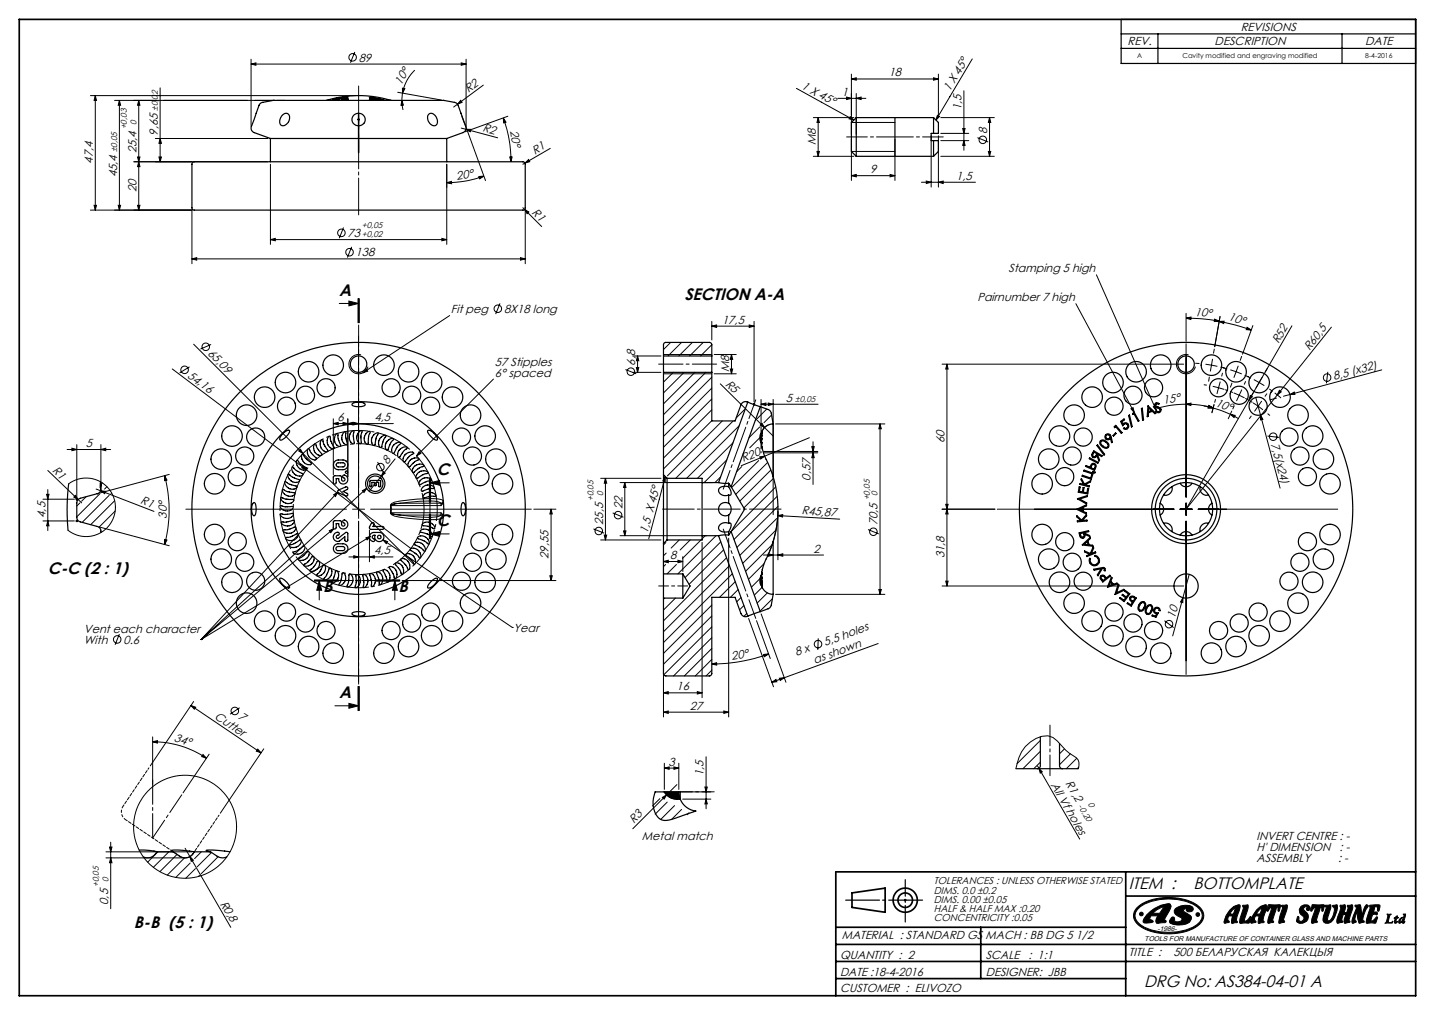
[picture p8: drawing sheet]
<svg xmlns="http://www.w3.org/2000/svg" width="594mm" height="420mm" viewBox="0 0 594 420" stroke-linecap="round" stroke-linejoin="round" font-family="sans-serif">
<defs><g id="words">
<g font-size="6.9">
<text x="140.5" y="122.3">A</text>
<text x="283.3" y="124.3">SECTION A-A</text>
<text x="180.8" y="196.5">C</text>
<text x="180.8" y="217.7">C</text>
<text x="19.8" y="237.7">C-C (2 : 1)</text>
<text x="133.7" y="245">B</text>
<text x="165" y="245">B</text>
<text x="140.4" y="288.8">A</text>
<text x="467.3" y="368">ITEM :</text>
<text x="494" y="368">BOTTOMPLATE</text>
<text x="55.5" y="384">B-B (5 : 1)</text>
<text x="473.6" y="408.4">DRG No: AS384-04-01 A</text>
</g>
<g font-size="4.8">
<text x="513.6" y="12.7">REVISIONS</text>
<text x="466.7" y="18.7">REV.</text>
<text x="502.8" y="18.7">DESCRIPTION</text>
<text x="565.1" y="18.7">DATE</text>
<text x="148.5" y="25.5">89</text>
<text x="166" y="35.5" transform="rotate(-60 166 35.5)">10°</text>
<text x="367.9" y="31.7">18</text>
<text x="193.9" y="38.6" transform="rotate(-36 193.9 38.6)">R2</text>
<text x="331.6" y="36.4" transform="rotate(29 331.6 36.4)">1 X 45°</text>
<text x="348.4" y="39.6">1</text>
<text x="393.1" y="38.1" transform="rotate(-59 393.1 38.1)">1 X 45°</text>
<text x="398" y="45.5" transform="rotate(-90 398 45.5)">1,5</text>
<text x="65.3" y="56.1" transform="rotate(-90 65.3 56.1)">9,65</text>
<text x="199.6" y="54.3" transform="rotate(15 199.6 54.3)">R2</text>
<text x="211.1" y="54.1" transform="rotate(80 211.1 54.1)">20°</text>
<text x="408.6" y="55.3" transform="rotate(-90 408.6 55.3)">8</text>
<text x="56.4" y="63.4" transform="rotate(-90 56.4 63.4)">25,4</text>
<text x="221.3" y="64.1" transform="rotate(-30 221.3 64.1)">R1</text>
<text x="337.7" y="60.1" transform="rotate(-90 337.7 60.1)">M8</text>
<text x="38.4" y="67.7" transform="rotate(-90 38.4 67.7)">47,4</text>
<text x="360.2" y="71.6">9</text>
<text x="48.4" y="73.3" transform="rotate(-90 48.4 73.3)">45,4</text>
<text x="189.1" y="74.5" transform="rotate(-10 189.1 74.5)">20°</text>
<text x="395.8" y="74.4">1,5</text>
<text x="56.4" y="79.5" transform="rotate(-90 56.4 79.5)">20</text>
<text x="219.9" y="88.2" transform="rotate(45 219.9 88.2)">R1</text>
<text x="143.8" y="98.1">73</text>
<text x="147.2" y="106.1">138</text>
<text x="417.5" y="112.6">Stamping 5 high</text>
<text x="404.6" y="124.6">Pairnumber 7 high</text>
<text x="186.7" y="129.5">Fit peg</text>
<text x="208.7" y="129.5">8X18 long</text>
<text x="494.5" y="130.6" transform="rotate(5 494.5 130.6)">10°</text>
<text x="298.9" y="133.9">17,5</text>
<text x="508.3" y="132.6" transform="rotate(15 508.3 132.6)">10°</text>
<text x="529.2" y="142.5" transform="rotate(-60 529.2 142.5)">R52</text>
<text x="85.7" y="146.5" transform="rotate(45 85.7 146.5)">65,09</text>
<text x="542" y="145.2" transform="rotate(-51 542 145.2)">R60,5</text>
<text x="77.4" y="155.9" transform="rotate(37 77.4 155.9)">54,16</text>
<text x="204.8" y="151.3">57 Stipples</text>
<text x="204.8" y="155.8">6° spaced</text>
<text x="262.9" y="151.3" transform="rotate(-90 262.9 151.3)">6,8</text>
<text x="301.8" y="154.1" transform="rotate(-90 301.8 154.1)">M8</text>
<text x="300" y="159.2" transform="rotate(45 300 159.2)">R5</text>
<text x="552.2" y="157.3" transform="rotate(-15 552.2 157.3)">8,5 (x32)</text>
<text x="325.4" y="166.3">5</text>
<text x="481.6" y="167.1" transform="rotate(-8 481.6 167.1)">15°</text>
<text x="502.8" y="167.8" transform="rotate(20 502.8 167.8)">10°</text>
<text x="139.7" y="174.3">6</text>
<text x="155.1" y="174.3">4,5</text>
<text x="35.5" y="185">5</text>
<text x="391" y="183.2" transform="rotate(-90 391 183.2)">60</text>
<text x="526" y="183.6" transform="rotate(75 526 183.6)">7,5(x24)</text>
<text x="307.7" y="191.3" transform="rotate(-22 307.7 191.3)">R20</text>
<text x="21.4" y="194.9" transform="rotate(44 21.4 194.9)">R1</text>
<text x="160.4" y="192.3" transform="rotate(-51 160.4 192.3)">8</text>
<text x="335.5" y="198.9" transform="rotate(-90 335.5 198.9)">0,57</text>
<text x="57.9" y="208.2" transform="rotate(21 57.9 208.2)">R1</text>
<text x="18.8" y="214.3" transform="rotate(-90 18.8 214.3)">4,5</text>
<text x="69" y="214.6" transform="rotate(-90 69 214.6)">30°</text>
<text x="257.6" y="210.6" transform="rotate(-90 257.6 210.6)">22</text>
<text x="331.8" y="212.9" transform="rotate(3 331.8 212.9)">R45,87</text>
<text x="249.6" y="217.2" transform="rotate(-90 249.6 217.2)">25,5</text>
<text x="268" y="221.1" transform="rotate(-75 268 221.1)">1,5 X 45°</text>
<text x="363.2" y="217.4" transform="rotate(-90 363.2 217.4)">70,5</text>
<text x="154.9" y="229.4">4,5</text>
<text x="227.1" y="231.2" transform="rotate(-90 227.1 231.2)">29,55</text>
<text x="277.4" y="231.3">8</text>
<text x="336.8" y="228.6">2</text>
<text x="391" y="231.1" transform="rotate(-90 391 231.1)">31,8</text>
<text x="486.3" y="256.3" transform="rotate(-75 486.3 256.3)">10</text>
<text x="34.7" y="261.8">Vent each character</text>
<text x="212.6" y="261.3">Year</text>
<text x="34.7" y="266.3">With</text>
<text x="51.1" y="266.3">0.6</text>
<text x="341.6" y="267.3" transform="rotate(-20 341.6 267.3)">5,5 holes</text>
<text x="303" y="273.3" transform="rotate(-10 303 273.3)">20°</text>
<text x="329.7" y="271.6" transform="rotate(-20 329.7 271.6)">8 x</text>
<text x="337.3" y="274.7" transform="rotate(-20 337.3 274.7)">as shown</text>
<text x="280.1" y="285.7">16</text>
<text x="285.6" y="293.7">27</text>
<text x="88.6" y="297.1" transform="rotate(34 88.6 297.1)">Cutter</text>
<text x="98.3" y="297" transform="rotate(34 98.3 297)">7</text>
<text x="71.8" y="306.7" transform="rotate(17 71.8 306.7)">34°</text>
<text x="276.7" y="316.8">3</text>
<text x="291.3" y="321.1" transform="rotate(-90 291.3 321.1)">1,5</text>
<text x="434.9" y="324.8" transform="rotate(60 434.9 324.8)">All Vf holes</text>
<text x="440.9" y="324.2" transform="rotate(60 440.9 324.2)">R1,2</text>
<text x="262.4" y="341.1" transform="rotate(-45 262.4 341.1)">R3</text>
<text x="265.7" y="347.8">Metal match</text>
<text x="520.1" y="347.6">INVERT CENTRE : -</text>
<text x="520.1" y="352.1">H' DIMENSION</text>
<text x="554.5" y="352.1">: -</text>
<text x="520.1" y="356.6">ASSEMBLY</text>
<text x="553.9" y="356.6">: -</text>
<text x="44.8" y="374.4" transform="rotate(-90 44.8 374.4)">0,5</text>
<text x="91" y="373.9" transform="rotate(60 91 373.9)">R0,8</text>
<text x="348.5" y="388.7">MATERIAL : STANDARD GS</text>
<text x="408" y="388.7">MACH : BB DG 5 1/2</text>
<text x="467.3" y="395.5">TITLE :</text>
<text x="485.8" y="395.5">500 БЕЛАРУСКАЯ КАЛЕКЦЬІЯ</text>
<text x="347.7" y="396.7">QUANTITY : 2</text>
<text x="408.1" y="396.7">SCALE</text>
<text x="425.7" y="396.7">: 1:1</text>
<text x="347.7" y="403.8">DATE :18-4-2016</text>
<text x="408.1" y="403.8">DESIGNER: JBB</text>
<text x="347.7" y="410.7">CUSTOMER : ELIVOZO</text>
</g>
<g font-size="4.1">
<text x="386.6" y="366">TOLERANCES : UNLESS OTHERWISE STATED</text>
<text x="386.6" y="369.8">DIMS. 0.0 ±0.2</text>
<text x="386.6" y="373.6">DIMS. 0.00 ±0.05</text>
<text x="386.6" y="377.5">HALF &amp; HALF MAX :0.20</text>
<text x="386.6" y="381.3">CONCENTRICITY :0.05</text>
</g>
<g font-size="3.5">
<text x="65.3" y="45.8" transform="rotate(-90 65.3 45.8)">±0,02</text>
<text x="52.5" y="53.5" transform="rotate(-90 52.5 53.5)">+0,03</text>
<text x="56.4" y="51.5" transform="rotate(-90 56.4 51.5)">0</text>
<text x="48.4" y="63" transform="rotate(-90 48.4 63)">±0,05</text>
<text x="149.8" y="94.2">+0,05</text>
<text x="149.8" y="98.1">+0,02</text>
<text x="329.2" y="166.3">±0,05</text>
<text x="245.7" y="207.3" transform="rotate(-90 245.7 207.3)">+0,05</text>
<text x="249.6" y="205.3" transform="rotate(-90 249.6 205.3)">0</text>
<text x="360.1" y="207.1" transform="rotate(-90 360.1 207.1)">+0,05</text>
<text x="363.3" y="205.1" transform="rotate(-90 363.3 205.1)">0</text>
<text x="446.1" y="333.3" transform="rotate(60 446.1 333.3)">-0,20</text>
<text x="450.3" y="332.7" transform="rotate(60 450.3 332.7)">0</text>
<text x="44.8" y="365.1" transform="rotate(-90 44.8 365.1)">0</text>
<text x="40.9" y="367.1" transform="rotate(-90 40.9 367.1)">+0,05</text>
</g>
<g font-size="2.8">
<text x="470.7" y="23.9">A</text>
<text x="489.5" y="23.9">Cavity modified and engraving modified</text>
<text x="565.1" y="23.9">8-4-2016</text>
<text x="473.8" y="389.6">TOOLS FOR MANUFACTURE OF CONTAINER GLASS AND MACHINE PARTS</text>
<text x="479.1" y="385.2">-1986-</text>
</g>
</g></defs>
<g fill="none" stroke="#000" stroke-width=".41">
<path d="M37.4 39.6h110M39.4 39.6l.5 1.9h-1zM39.4 39.6v47.3M66.3 36.4v30.5M103.9 26.5l2-.5v1zM103.9 24.5v27.5M103.9 26.5h89M146.9 21.5l-1.8 4.4M164.6 38.2l18.1 3.2M166.6 36.5l1 .2-1 1.8zM166.6 38.5l-.2 3M171.7 29.1a17 17 0 0 0-5.1 9.4"/>
<path d="M190.9 26l2 .5-2 .5zM192.9 24.5v27.5M200.1 35.2l-10.7 7.9M329.7 36.6l23.7 13.1M352.4 32.7l2-.5v1zM352.4 30.7v25M352.4 32.7h36M354.4 38.7v17M386.4 32.2l2 .5-2 .5zM388.4 30.7v17M399 37.6v24.6M402.4 24.4l-15 25.3"/>
<path d="M47.4 41.5h66.3M49.4 41.5v45.4M49.4 41.5l.5 2.1h-1zM57.4 41.5v45.4M57.4 41.5l.5 2.1h-1zM64.3 57.3h46.6M66.3 57.3l.5 2h-1zM114.7 41.5h3.1M147.9 49.4h1M148.1 49.1l.7 .7M148.4 48.9v1.1M148.8 49.1l-.7 .7"/>
<path d="M166.4 41.5l.6 2-1 .1zM166.4 41.5l.4 4M189.4 43.1l-1.6 1.2M190.7 41.5l.6 .9-1.9 .7zM190.9 53l2 .5M191.2 47.9l9.8 26.8M192.9 53.5h2l-.2 1zM192.9 53.5l13.1 3.5M208.3 48.8l1.1 1.7-.9 .4zM208.3 48.8a51.4 51.4 0 0 1 3.2 18.1M210.2 48.1l-17.7 6.4M336.7 48.7h16.7"/>
<path d="M338.7 48.7l.5 2h-1zM338.7 48.7v16M346.8 40.7h11.6M350.4 40.2l2 .5-2 .5zM351.9 48.3l1.5 1.4-2-.5zM352.4 50.7h18.1M352.4 57.7v17M354.4 40.7l2-.5v1zM370.5 57.7v17M385.4 56.2v21.2M388 47.7l.9 .5-1.5 1.5zM388.4 56.2v21.2"/>
<path d="M389.4 55.2h11.6M389.4 58.2h11.6M389.4 48.7h22.2M398.5 53.2h1l-.5 2zM399 58.2l.5 2h-1zM404.6 57l4.4 1.8M409.6 48.7l.5 2h-1zM409.6 48.7v16M55.4 66.9h55.5M56.9 65h1l-.5 1.9zM57.4 66.9l.5 2.1h-1zM65.8 65h1l-.5 1.9z"/>
<path d="M111.9 68v33.1M184.9 75.6l2-.5v.9zM184.9 68v33.1M198.2 73l2.1-.1-1.7 1.1zM200.3 72.9a44.2 44.2 0 0 1-15.4 2.7M211 65h1l-.5 1.9zM217.3 67.5l1.5-1.5 .5 .9zM217.3 67.5l-.9 .5M227.8 61.4l-10.5 6.1M336.7 64.7h16.7M338.2 62.7h1l-.5 2zM352.4 62.7h18.1"/>
<path d="M352.4 72.7l2-.5v1zM352.4 72.7h18.1M368.4 72.2l2.1 .5-2.1 .5zM381.4 75.4h22.4M383.4 74.9l2 .5-2 .5zM388.4 75.4l2-.5v1zM389.4 64.7h22.2M409.1 62.7h1l-.5 2zM37.4 86.9h42v22.2M38.9 85h1l-.5 1.9zM48.9 85h1l-.5 1.9zM56.9 85h1l-.5 1.9z"/>
<path d="M111.9 99.1l2-.4v.9zM111.9 99.1h73M142.2 94.1l-1.8 4.5M182.9 98.7l2 .4-2 .5zM216.4 86l7.8 7.8M217.1 86.7l1.8 1-.7 .7zM217.4 86.9v22.2M79.4 107.1l2-.5v1.1zM79.4 107.1h138M145.6 102.1l-1.8 4.5M215.4 106.6l2 .5-2 .6zM453.8 113.7l24.9 56.3"/>
<path d="M140.4 125.6h8M144.4 124.6l4 1-4 1zM148.2 123.6v10zM148.4 139.2v66.5M148.4 123.6v10M148.7 123.6v10M186.1 130.6l-35.9 23.7M207 125.5l-1.8 4.5M294.6 135l2-.5v1zM294.6 133v7.7M294.6 135h17.5M310.1 134.5l2 .5-2 .5z"/>
<path d="M312.1 133v33.4M445.3 125.7l24.2 45M491 131.7l2-.5-.1 1zM491 131.7l6.8 .3 6.9 .9M491 129.7v11.5M502.8 132.1l1.9 .8-2.1 .2zM504.6 133l2.1-.1-.2 1zM504.6 133l6.8 1.5 6.5 2.1M505 130.9l-2.2 12.6M516.2 135.4l1.7 1.2-2-.2zM518.6 134.7l-4.3 11.9M534.8 134.8l-43.8 75.9 60.1-75.3"/>
<path d="M71.3 152.7l55.5 41.7M78.5 151.8l-4.1 2.5M80.2 142.4l45.2 45.3M87.4 142.5l-4.4 1.9M149.5 146.8a4 4 0 0 0-5 2.8 4 4 0 0 0 2.9 5 4 4 0 0 0 4.9-2.9M151.6 152.7l.6 .9-2 .7zM204.3 156.9l-31.9 31.8M258.9 152.9l4.4 1.8M261.9 147.3h11.7M261.9 154.1h11.7M263.4 152.1h1l-.5 2zM263.9 147.3l.5 2h-1z"/>
<path d="M263.9 147.3v6.8M274.6 146.7h20M274.6 154.7h20M277.6 141.7l-3 3M278.7 154.1l-4.1 4M282.1 141.7l-5.6 5.6M283.2 154.1l-8.6 8.5M286.6 141.7l-5.6 5.6M287.7 154.1l-13.1 13M291.1 141.7l-5.6 5.6M292.2 154.1l-17.6 17.5M294.6 142.6l-4.6 4.7"/>
<path d="M294.6 147.1l-.1 .2M294.6 156.1l-20 20M295.6 146.7h9.2M295.6 154.7h9.2M298.2 158.8l18.3 18.1M302.3 152.7h1l-.5 2zM302.8 146.7l.5 2h-1zM302.8 146.7v8M390 150.7h100M392 150.7l.5 2h-1zM392 150.7v91.8M491 142.3v63.4"/>
<path d="M492 146.8a4 4 0 0 0-4.9 2.9 4 4 0 0 0 2.8 4.9 4 4 0 0 0 4.9-2.9M494.8 150.3l1.7 .1M498.3 159.2l1.2 .2M499 150.7l2.5 .4M500.6 156l-.3 1.7M501.5 151.1l-.5 2.5M501.5 151.1l2.4 .5M501.9 148.6l-.4 2.5M502 159.9l2.4 .6M502.6 144.4l-.3 1.8M505.1 158l-.7 2.5M505.2 151.9l1.7 .4"/>
<path d="M506 154.4l-.3 1.2M506.3 152.2l1.7 .4M509.3 153l2.4 .8M509.9 158.5l-.6 1.7M511.7 153.8l-.9 2.4M511.7 153.8l2.3 .9M512.5 151.5l-.8 2.3M514 147.5l-.6 1.6M515.2 155.2l1.6 .8M515.6 157.9l-.5 1.1M516.3 155.7l1.5 .8M519 157.1l2.2 1.2"/>
<path d="M521.2 158.3l-1.2 2.2M521.2 158.3l2.1 1.3M522.5 156.1l-1.3 2.2M549.6 153.9l-.5 4.7M572 153.1l-38 10.1M138 175.3l2-.5v1zM138 175.3h24.8M138 173.3v23.1M142 174.8l2 .5-2 .5zM144 175.3l2-.5v1zM144 173.3v24.1M146.4 174.8l2 .5-2 .5z"/>
<path d="M294.6 160.6l-20 20M294.6 165.1l-20 20M294.6 169.6l-20 20M294.6 174.1l-20 19.9M299 174.2l-22.7 22.7M303.5 174.2l-23.8 23.7M306 176.2l-21.8 21.7M308.2 169.5l-3.5 3.4M311.6 167.3h1M311.8 167l.7 .7M312.1 166.8v1M312.5 167l-.7 .7"/>
<path d="M312.7 173.9l-.1 .1M314.5 176.7l-4.4 4.4M315 167.3l2-.5v1zM315 165.3v20.5M315 167.3h23.6M315.4 175.2l1.1 1.7-1.8-1zM316.5 176.9l3.5 3.5M317.4 169.2l-4 4M318 166.8l2 .5-2 .5zM318 175.8l-1.6 1.2-.8 1.1M319.4 171.7l-3.2 3.2M320 165.3v47.7"/>
<path d="M321 175.4h45.3M364.3 175.4l.5 2h-1zM364.3 175.4v70.5M468.1 169.1l.9-.4 .5 2zM477.4 168.3l.9-.4 .4 2.1zM491 167.3l2-.5-.1 1zM491 167.3l5.6 .3 5.6 1.2M491 167.3l-6 .4-4.8 .9M498.3 168l3.9 .9M500.3 167.9l1.9 1h-2.1zM500.4 167.8l1.8 1h-2.1zM502.2 168.9l7.1 2.5"/>
<path d="M502.5 167.4l-.8 3.4M503.1 165.3l-.3 1.2M504.4 160.5l-.6 2.4M504.4 160.5l2.4 .7M507.1 161.3l1.2 .4M509.2 162l1.1 .4M509.3 171.4l2 .5-.5 .9zM509.3 171.4l3.5 1.9M509.9 170.1l-1.5 3.2M510.6 162.5l4.6 2.2M510.8 168.1l-.5 1.1M514 161.3l-2.1 4.5"/>
<path d="M515.5 164.8l1.1 .6M517.3 165.9l1.1 .6M517.5 163.7l.9 .5-1.4 1.4zM517.9 172.2l-.7 1M518.7 166.7l2.1 1.4M519.8 164.5l10.1 37.5M520.8 168.1l-1.4 2M520.8 168.1l2 1.5M521.8 171.7l.9 1.8-.9 .3zM522.2 166l-1.4 2.1M524.4 163l-.7 1M524.7 171.2l1 .8"/>
<path d="M525.4 161l1.4 1M527.6 162.6l2.7 2.1M528.4 164.7l-2.7 .7M529.6 161.5l.8 .7-1.7 1.2zM534 163.2l1.8-1 .2 1zM534 163.2l-2.7 .8M19.8 194.7l12.5 12M27.8 186h18M29.8 185.5l2 .5-2 .5zM31.8 184v23.1M41.8 186l2-.5v1zM41.8 184v15.5"/>
<path d="M68.1 196.8l1 1.8-1 .3zM68.1 196.8a55 55 0 0 1 0 28.5M70.1 196.3l-28.8 7.7M123.6 186.6l.8-.7 1 1.8zM125.4 187.7l46 46M125.5 192.8l1.3 1.6-1.9-.8zM126.8 194.4l43.3 32.6M156.3 191.2l2.3 4.2M157.8 197l-5 6.3M158.7 195.2l.8 .6-1.7 1.2zM163.5 189.9l-5.7 7.1M173.5 186.9l.7 .7-1.8 1.1z"/>
<path d="M177.7 197.8v10M178 199.8l4-1v2zM178 199.8h7.9M178 197.8v10M178.2 197.8v10M248.6 197.9h25M250.6 197.9v25.5M250.6 197.9l.5 2h-1zM256.6 199.7h38.3M258.6 199.7v22M258.6 199.7l.5 2h-1zM275.4 197.2l-.1 2-.9-.2z"/>
<path d="M275.4 197.2l-6.9 25.7M298.3 197.4l-2.4 2.3M300.8 190.3l-9.3 9.4M303.4 183.2l-14.7 14.7M307 193.1l-2.1 2.1M314 190.6l-11.1 11.1M314.5 189l2-.2-1.6 1.2zM314.6 181.1l-4.3 4.2M315 186.8v.6M315.3 184.8l-.2 .2M316 186.8h22.5M316 187.4h22.5"/>
<path d="M316.5 188.8l-9.7 3.9M317.7 191.4l-13.1 13.2M319.1 194.5l-12.9 12.8M320.2 197.9l-12.3 12.3M335 181.1l-18.5 7.7M336 184.8h1l-.5 2zM336.5 182.8v17.7M336.5 187.4l.5 2h-1zM524.7 180.4l4.7 .6M17.8 215.6h13M17.8 206.6h13M19.3 204.6h1l-.5 2z"/>
<path d="M19.8 215.6l.5 2h-1zM19.8 202.6v17M28.4 200.2l2.9-1.6 3.7-.8 3.2 .3 3.3 1.2 2.8 2.1 1.9 2.5 1.2 3.2 .4 3.5-.6 2.9-1.7 3.4-2.2 2.5-2.5 1.5-3.2 1-3.4 .1-3.6-1.1-2.4-1.5M31.2 205l1.1 1.7-1.7-1zM31.3 215.6h1M31.3 206.6h1M31.4 215.2l.7 .7M31.4 206.2l.7 .7M31.8 215.1v1M32.1 215.2l-.7 .7M32.1 206.2l-.7 .7M32.3 206.7l1.5 1.4"/>
<path d="M33.1 208.1l-1.3 1.3M35.6 205.5l-1.8 1.9M39.8 202.4l1.9 .7M41.3 218.1l28.8 7.7M41.3 204.3l-9.5 9.6M41.7 203.1l2 .2-.4 1zM41.7 203.1l22 8.5M44.3 201.4l-1 1M45.2 205l-11.2 11.2M46.2 204l-.2 .2M47.4 207.2l-9.9 9.9M47.7 211.5l-6.7 6.7"/>
<path d="M76.9 210.7h66.5M136.3 219.6l1.8-.9-1.2 1.7zM138.1 204.7l1.7-1.1-.9 1.8zM138.1 218.7l-54.9 45.9M139.8 203.6l-56.6 61M145.9 210.7h5M148.4 208.2v5M148.4 215.7v66.5M150 203l1.8-.9-1.1 1.7zM151.8 202.1l-68.6 62.5M152.9 219.4v13.1M153.4 210.7h66.5"/>
<path d="M161.9 212.2h20.6v.9M161.9 212.2l.8 .5 3.1 .4M161.9 209.2v3M165.8 208.2h16.7M165.8 213.1h16.7M165.8 208.2l-3.1 .5-.8 .5M165.8 208.2a60 60 0 0 1 15.6-.6l1.1 .6M165.8 213.1a54.5 54.5 0 0 0 16 .5l.7-.5M177.7 212.9v10M178 212.9v10M178.2 212.9v10M182.5 208.2v1h-20.6"/>
<path d="M182.5 208.2l.8-.4 .2-.6a10.3 10.3 0 0 0-5.8-.9l-11.2 .9a7.2 7.2 0 0 0-4.7 1.5l-.1 2.7a1.36 1.36 0 0 0 .5 1.7 53.5 53.5 0 0 0 18.2 1.9l1.7-.2 1.4-.6-.2-.7-.8-.4M220.9 210.7h9.2M228.1 210.7l.5 2h-1zM228.1 210.7v29.5M245.6 218.8l4.5 1.8M253.6 212.2l4.5 1.8M258.1 219.7h1l-.5 2zM321.1 201.5l-18.3 18.3M321.2 219.3l-13.8 13.8M321.5 214.6l-15.3 15.2M321.7 205.3l-17.9 17.9M321.9 213.3l25.7 1.5"/>
<path d="M321.9 213.3l2.1-.3-.1 .9zM322 211.3a46.7 46.7 0 0 1-4.4 19.1M322 211.7v20M322 209.5l-17 17M359.3 219.1l4.4 1.8M390 210.7h21.8M391.5 208.7h1l-.5 2zM392 210.7l.5 2h-1zM412.8 210.7h73.2M488.5 210.7h5M491 208.2v5M491 215.7v63.4"/>
<path d="M496 210.7h57.7M68.1 223.3l1 .2-1 1.8zM130.2 240h10M144.4 230.5h18.3M146.4 230l2 .5-2 .4zM148.1 239.9l.7 .7M148.8 239.9l-.7 .7M151.5 222.5l1.9-.6-1.4 1.5zM152.9 230.5l2-.5v.9zM153.4 221.9l-70.2 42.7M155.5 240h10M158.5 223.4l53.6 36.2"/>
<path d="M158.5 223.4l1.9 .7-.5 .8zM178 220.9l4-1v2.1zM178 220.9h7.9M227.6 238.2h1l-.5 2zM248.6 223.4h25M250.1 221.4h1l-.5 2zM256.6 221.7h35.9M274.6 224.4v72.3M274.6 232.4l2-.6v1.1zM274.6 232.4h8M275.5 233.6l-.9 .9M275.6 224.5l-1 1"/>
<path d="M275.8 228.9l-1.2 1.1M280 233.6l-3.9 3.9M280.6 231.8l2 .6-2 .5zM281.2 223.4l-3.4 3.4M282.6 230.3v6.2M285.7 223.4l-4.2 4.2M290.2 223.4l-7.7 7.7M290.6 224.4v64.3M291.9 221.7l-1.3 1.3M296.4 221.7l-15.8 15.8M298.3 224.2l-14.7 14.8M299.5 227.5l-14.3 14.3"/>
<path d="M300.7 230.8l-26.1 26.1M301.6 222.7v74M301.9 234.1l-27.3 27.3M303.1 237.4l-28.5 28.5M314.7 239.3l-3.7 3.7M316 229.7h24.9M316.3 233.2l-6.5 6.5M318 229.1l2 .6-2 .5zM319.6 225.4l-11 11M322 229.7l2-.6v1.1zM492.3 237.6l-2.6 9.7M130.2 240.2h10"/>
<path d="M130.2 240.5h10M132.2 240.2l.9 4h-2zM132.2 240.2v8M147.9 240.2h1M155.5 240.2h10M155.5 240.5h10M163.4 240.2l1.1 4h-2zM163.4 240.2v8M166.4 240.2h63.7M212.1 259.6h.1M275.1 247.5l-.5 .4M279.6 247.5l-5 4.9"/>
<path d="M294.6 250.4l-20 20M294.6 254.9l-20 20M294.6 259.4l-19.8 19.8M304.3 240.7l-6.4 6.5M305.5 244l-3.2 3.2M306.7 247.2l-1.8 1.8M307.9 250.6l-1.8 1.7M309.1 253.8l-1.2 1.3M309.9 255.9l10.3 28.3M313.2 256.8l5.6 15.7M315.1 254l10.2 28.3M315.5 243l-3.3 3.3"/>
<path d="M317.6 245.3l-4.2 4.2M319.7 247.8l-5.1 5.1M321 245.9h45.3M363.8 243.9h1l-.5 2zM390 242.5h100M391.5 240.5h1l-.5 2zM482 256.8l3.8 2.9M489.7 247.3l-.1 2.1-.9-.3zM489.7 247.3l-4.3 15.8M49.4 262.4l-1.8 4.4M83.2 264.6h.1M294.6 263.9l-15.8 15.8"/>
<path d="M294.6 268.3l-11.3 11.4M294.6 272.9l-6.8 6.8M294.6 277.3l-2.3 2.4M294.6 274.8l2-.6 .1 1zM316.1 270.8l2.1-.2-1.8 1.1zM318.2 270.6a69.5 69.5 0 0 1-23.6 4.2M338.7 264.1l-.2 4.8M363.5 266.3l-44 16M79.1 291.9l29 19.6M79.1 291.9l1.9 .7-.6 .9zM80.2 290.3l-18 26.6M99.2 292.9l-4 2.6"/>
<path d="M138.6 292h9.8M144.4 291.1l4 .9-4 1.1zM148.2 284v10M148.4 284v10M148.7 284v10M274.6 286.7l2-.5v1zM274.6 294.7l2-.5v1zM274.6 286.7h16M274.6 294.7h27M288.6 286.2l2 .5-2 .5zM299.6 294.2l2 .5-2 .5zM319.5 282.3l1.7-1.2 .4 1z"/>
<path d="M322.6 280.7l2.1-.3-1.7 1.2zM63.2 306.9l2-.4v1zM63.2 306.9a39.5 39.5 0 0 1 22.2 6.8M63.2 304.9v19.7M84 312.2l1.4 1.5-1.9-.6zM86.6 312.1l-10.8 16M106.7 310l1.4 1.5-2-.7zM109.2 309.9l-18 26.6M275 317.8l2-.5v1zM275 315.8v10.9M275 317.8h6M279 317.3l2 .5-2 .5z"/>
<path d="M281 315.8v10.9M292.3 313.1v21.6M420.5 318.1a15.3 15.3 0 0 1 10.8-13.4l2.4-.2 2.2 .7 1.8 1.4a25.5 25.5 0 0 0 7.8 7 4.1 4.1 0 0 1 .9 4.5M429.4 316.9l.6 1M430 317.9l1.4 1.5-.8 .5zM430 317.9l16.9 29.3M430.6 306.4l-9.6 9.6M430.6 310.9l-7.2 7.2M430.6 315.4l-2.7 2.7M440.6 309.9l-2 2M443.1 311.9l-4.5 4.5M445.7 313.7l-4.3 4.4"/>
<path d="M446.5 317.4l-.6 .7M273.2 330.5l-3.1 3M274.2 330l1.7-1.1-1 1.8zM276.2 331.9l-5 5M279.2 333.4l-5.7 5.7M280.2 324.7l-18.3 18.2M282 327.7h12.3M282.1 334.9l-4.1 4.2M282.6 330.7h11.7M285.2 336.3l-.8 .8M291.8 325.7h1l-.5 2zM292.3 330.7l.5 2h-1z"/>
<path d="M43.9 355h31.7M43.9 352.5h35.5M45.3 350.5h1.1l-.6 2zM45.8 355l.6 2h-1.1zM45.8 348.5v27.5M65.4 352.5l-4.3 4.2M69.9 352.5l-6.4 6.4M73.3 353.6l-7.1 7.1M76.4 355l-7.1 7.1M76.6 351l2 3.5M78.6 354.5l1.4 1.4-.8 .5zM78.6 354.5l16.9 29.2"/>
<path d="M78.7 357.1l-5.9 6M79.9 353.2a4 4 0 0 1-5.5 1.1M80.9 359.4l-4 4M83.3 352.5l-2.8 2.8M87.6 352.8l-6 5.9M90.3 354.5l-7 7M82.6 362.2l-.5 .5M374.2 372.5h1M374.4 372.1l.7 .7M374.7 372v1M375.1 372.1l-.7 .7M470.6 375.7a20.7 20.7 0 0 1 16.8-4.1 13 13 0 0 1 10.6 5.8 5.3 5.3 0 0 1-3.4 6.5 23.9 23.9 0 0 1-22.9-.8 4.6 4.6 0 0 1-1.1-7.4z"/>
<path d="M470.8 376.4a19.3 19.3 0 0 1 16.6-4.2 12.5 12.5 0 0 1 10.1 5.4 4.2 4.2 0 0 1-2 5 23 23 0 0 1-23.5 0 4.1 4.1 0 0 1-1.2-6.2zM474.7 378.5a12.1 12.1 0 0 1 9.6-4.4l.5 .8-.3 1.1-2.4 4.4 .6 .7-.2 .6-3.8 .3-.3-.8 .8-2.2h-2.8l-.4 1.5 1.4 .8-.7 .5a4.7 4.7 0 0 1-3.4-.2l.2-1.5zM477.1 377.9a5.7 5.7 0 0 1 4.3-2.5v.5l-1.4 2zM486.5 376.1a6.1 6.1 0 0 1 7.3-.5l.2 .6a1.57 1.57 0 0 1-1.4 1.1 1.57 1.57 0 0 1-1.6-.9l.2-.4h-.6l-.8 .8 3.4 2.7a3.3 3.3 0 0 1-3.8 3.2 5.3 5.3 0 0 1-5.3-1.2l.1-.6 1.1-1.5 .8 .4 .1 1.2 .6 .4a2.04 2.04 0 0 0 2.5-.9l-.1-.5-1.4-.8a2.13 2.13 0 0 1-1.3-3.1zM509.1 376.5l1.6-1.4 2-.7 .7 .3-1.6 6 .4 1-1.9 .4a.73 .73 0 0 1-.5-1.1l.4-1.9-.4-.1a1.18 1.18 0 0 0-1.6 1.3l.6 1a.91 .91 0 0 1-1.3 .6l-.6 .1-.2-.6 .8-2.6zM510.1 376.7l1.2-.9-.8 2.4-1.5-.1zM514.4 374.7l1.9-.3 .4 .2-.2 1.7-1.4 4.7a2.24 2.24 0 0 0 2.3-1.6l.3-.1 .2 .3-.9 2.3-3.6 .2-.2-.2 .1-1.9 1.4-4.2zM520.1 376.5l1.7-1.4 2-.7 .6 .3-1.6 6 .4 1-1.8 .4a.73 .73 0 0 1-.6-1.1l.5-1.9-.5-.1a1.18 1.18 0 0 0-1.5 1.3l.6 1a.91 .91 0 0 1-1.3 .6l-.7 .1-.2-.6 .9-2.6zM521.1 376.7l1.2-1-.7 2.5-1.6-.1zM525.1 374.4h4.7l.3 .4-.8 2.3-.3-.1-.1-1.5-.5-.2-1.6 5.4 .4 .8-2.2 .6-.2-.3 .1-1.5 1.6-4.9a1.3 1.3 0 0 0-1.4 1.2l-.3 .5-.4-.3zM530.5 374.7l2.1-.3 .3 .4-1.6 5.7a.69 .69 0 0 1 .1 1.2l-1.6 .4-.5-.3 .5-2.8 1.1-3.3zM538.5 375.1l1.3-.7 1.5 .1 1 .8v.6l-.5 .8a.83 .83 0 0 1-.8-.4 .83 .83 0 0 1 .1-1l-.3-.2a1.07 1.07 0 0 0-1.1 1.4 3.3 3.3 0 0 1 1.6 4l-.5 .7-1.6 .8-1.3 .1-1.1-.7 .4-2.2 .5 .4-.1 1.1 .5 .5h.8l.8-.7v-.9a4.4 4.4 0 0 1-1.9-3.2z"/>
<path d="M543.2 374.4h4.7l.4 .3-.8 2.4-.3-.1-.2-1.5-.4-.3-1.7 5.5 .4 .9-2 .5-.4-.4 .1-1.4 1.5-4.9-.8 .5-.7 1.1h-.5zM548.7 374.6l1.9-.2 .3 .3-1.4 5.6 .4 .8a5 5 0 0 0 2.4-5.3l-.7-.7 .1-.4 1.4-.3 .5 .2a9.3 9.3 0 0 1-2.5 6.9l-1.2 .5h-1.2l-.7-.5a7 7 0 0 1 .9-5.5l.1-.5-.5-.6zM554.9 374.6l1.9-.1a3.8 3.8 0 0 1-.5 3.1h1.1l.6-2.1a.52 .52 0 0 1-.3-.4 .52 .52 0 0 1 .3-.5M555 374.6a.55 .55 0 0 0-.3 .5 .55 .55 0 0 0 .3 .5v.1M557.9 374.6l2-.1a4.5 4.5 0 0 1-.7 3.5l-.8 2.7 .4 .5-.1 .5-2.2 .3-.1-1.6 .7-2h-1.1l-.6 2.2 .4 .9-2.3 .5a3.4 3.4 0 0 1 .4-3.2l1.1-3.1M561 374.6l2.1-.1 .6 4.5a8.6 8.6 0 0 1 1.8-4.6l.9 .5a9.3 9.3 0 0 0-2.2 5.9l.5 .4-.1 .4-2.1 .4a8.2 8.2 0 0 1-.8-5l-.9 3.1v.6l.6 .7-1.3 .7-.4-.2a3.1 3.1 0 0 1 .4-2.8l1.4-3.3-.6-.9zM567.1 374.6l3.8-.2 .4 .4-.8 2.3-.3-.2-.1-1.5-1-.2-.6 2.3 1.2-.2 .4 .3v.7l-.4 .3-.6-.3-1 .2-.6 2.3 .3 .3a2.5 2.5 0 0 0 1.9-1.6l.4-.1 .1 .4-.7 2.1-3.6 .2-.3-.2 .2-1.9 1.3-4.1zM574 378.2h1.9l-.7 .8-.5 2.2a.94 .94 0 0 0 1 .7 .94 .94 0 0 0 .9-.8l-.3 .9h-3l.6-.6 .5-2 .1-.7zM577.9 379.1l.7-.1-.4 .7 .7-.1-.8 .4-.4 1.5 .8-.3-.9 .9-.5-.6 .5-1.5-.6 .1 .7-.4zM580.2 380l.7-.2a1.81 1.81 0 0 1-1.3 1.8v-.6zM580.7 378.3l1.1-.1-.6 3.3 .4-.2-.8 .8-.2-.4 .2-1a1.49 1.49 0 0 1-1.8 1.2 1.92 1.92 0 0 1 2.1-2.4v-1.1z"/>
<circle cx="146" cy="23.7" r="1.56"/>
<circle cx="406.8" cy="57.9" r="1.55"/>
<circle cx="141.3" cy="96.4" r="1.55"/>
<circle cx="144.7" cy="104.4" r="1.55"/>
<circle cx="206.1" cy="127.7" r="1.55"/>
<circle cx="76.4" cy="153" r="1.56"/>
<circle cx="85.2" cy="143.5" r="1.55"/>
<circle cx="261.1" cy="153.8" r="1.56"/>
<circle cx="549.3" cy="156.2" r="1.55"/>
<circle cx="157.5" cy="193.3" r="1.56"/>
<circle cx="527" cy="180.7" r="1.55"/>
<circle cx="247.9" cy="219.7" r="1.55"/>
<circle cx="255.9" cy="213.2" r="1.56"/>
<circle cx="361.5" cy="220" r="1.55"/>
<circle cx="483.9" cy="258.3" r="1.56"/>
<circle cx="48.5" cy="264.6" r="1.55"/>
<circle cx="338.6" cy="266.5" r="1.56"/>
<circle cx="97.2" cy="294.2" r="1.56"/>
<circle cx="76.6" cy="342.1" r="21.3"/>
<circle cx="472.4" cy="378.2" r=".76"/>
<circle cx="495.8" cy="378.4" r=".76"/>
</g>
<g fill="none" stroke="#000" stroke-width=".5">
<path d="M464.1 8h121.9v18.3h-121.9zM464.1 14h121.9M479.3 14v12.3M555.5 14v12.3M464.1 20h121.9M111.9 57.3l-6.8-2.5a2.56 2.56 0 0 1-.5-3.9l3.1-8.1 .9-.4 4.6-.9h70.5l4.5 .9 .9 .4 3.6 9.2a2.03 2.03 0 0 1-1.1 2.9l-6.7 2.4M111.9 57.3h73M111.9 57.3v9.6M116.7 47.9a1.74 1.74 0 0 1 2.4-.9 1.74 1.74 0 0 1 .7 2.5 2.41 2.41 0 0 1-3.7 2l-.3-1.7zM135 41.5h.3a46.7 46.7 0 0 1 26.7 0M139.2 41.5l1.2-.1-.1 .1M140.4 41.5h-.8"/>
<path d="M141.4 40.4v.1M141.4 40.4l-3.4 .7a.66 .66 0 0 0 .6 .3 .66 .66 0 0 0 .6-.4l1-.3 1.6 .1 2.2-.6h-1.6l-.5 .1h.9l-1.4 .2M141.4 40.5l-3.4 .7M142.7 41.4l-.5 .1M142.7 41.4v.1M142.7 41.5h.1M142.8 40.3l-1 .4-.4-.3M143.1 40.9h.9M143.1 40.9l-2 .6M143.1 41l-1.7 .5M143.1 41h.9M143.1 40.9v.1"/>
<path d="M143.9 40.3h-1.8M144 40.9v.6v-.5M144 40.9v.1M148.4 46.9v16.3M152.9 40.4l6 1.1-4.5-1M152.9 40.4h.1M152.9 41.3l1.4-.2 2.9 .4M153 40.3l-.1 .1M153 40.4v.1M153.2 41.5l-.2-.2a1.71 1.71 0 0 1 2.1-.2l2.5 .4M153.7 40.2l1.1 .2M153.7 40.2l-.7 .1"/>
<path d="M153.7 40.3l-.7 .1M153.7 40.3l1.1 .2M153.7 40.2v.1M154.1 41.5h.1M154.1 41.4v.1M154.4 40.5l4.5 1M154.8 40.4l-.4 .1M155.3 41.4h.1M155.3 41.4l-1.2-.1 .2 .2M177.6 47.1a2.83 2.83 0 0 1 3.5 3.3 1.63 1.63 0 0 1-1.3 1.7 1.63 1.63 0 0 1-1.9-1 2.89 2.89 0 0 1-.3-4zM184.9 57.3v9.6M354.4 48.7l-2 2v12l2 2"/>
<path d="M354.4 48.7v16M354.4 48.7h32M370.5 48.7v16M386.4 48.7v6.5M386.4 58.2v6.5M386.4 55.2h-1v3h1M386.4 48.7l2 2v4.5h-2M386.4 58.2h2v4.5l-2 2M79.9 67.1l136.5-.2 .6 .2 .4 .7v18.4l-.8 .7h-136.4l-.8-.7v-18.4zM354.4 64.7h32M274.6 147.3v-4.8l.8-.8h18.4l.8 .9v4.7M274.6 147.3v6.8"/>
<path d="M274.6 154.1v42.3M274.6 154.1h20M274.6 147.3h20M294.6 154.1v20.1h9.7l2.8-7.4 .9-.6 1.5 .2M294.6 147.3v6.8M117.1 179.4l1.4-1.1a.77 .77 0 0 1 1.2-.2 .77 .77 0 0 1-.1 1.2 4.7 4.7 0 0 1-3.7 2.8l.1-1.1zM139.3 179.5l.4-.1 .2 .2a6.3 6.3 0 0 0 1.1 4.5 .53 .53 0 0 1-.2 .7 .53 .53 0 0 1-.7-.2 3.3 3.3 0 0 1-.8-5.1zM142.2 179a.57 .57 0 0 1 .9-.3 .57 .57 0 0 1 0 .9v1.2l.7 2.6a.6 .6 0 0 1-.4 .8 .6 .6 0 0 1-.8-.5 3.3 3.3 0 0 1-.4-4.7zM145.5 178.7l.1-.1a.56 .56 0 0 1 .9-.3 .56 .56 0 0 1-.1 .9l-.2 1.2 .4 2.7a.52 .52 0 0 1-.3 .7 .52 .52 0 0 1-.6-.4 3.3 3.3 0 0 1-.2-4.7zM145.7 167.2a4.6 4.6 0 0 1 5.5 .2 4.9 4.9 0 0 1-5.1 .5zM148.4 178.9l.6-.5a.56 .56 0 0 1 .9-.2 .56 .56 0 0 1-.2 1l-.3 1.2 .1 2.7a.52 .52 0 0 1-.4 .6 .52 .52 0 0 1-.6-.4 3.4 3.4 0 0 1-.1-4.4zM151.8 179.1l.5-.4a.56 .56 0 0 1 .9-.1 .56 .56 0 0 1-.2 .9l-.4 .9-.2 2.9a.53 .53 0 0 1-.4 .6 .53 .53 0 0 1-.6-.5 3.3 3.3 0 0 1 .4-4.3z"/>
<path d="M177.1 178.1a4.3 4.3 0 0 1 3.9 3.9 4.7 4.7 0 0 1-3.8-2.8zM309.5 166.4l5.2 1.9M309.5 166.4l-12.1 33.3M314.7 168.3l4 1.7 .6 1 .7 4.4M314.7 168.3l-12.1 33.1M315.2 179l-.2 2.2M315.2 179a3.6 3.6 0 0 0-.1 4.2M315.5 178.3l-.3 .7M320 175.4v21.9M320 175.4l-1.7 .3-1.3 .7-1.1 1.1-.7 1.5M457.7 179.9a1.36 1.36 0 0 1 1.5-.2 1.36 1.36 0 0 1 .8 1.3l.5 2.1h-.4l-.5-1.8a1.21 1.21 0 0 1-1.7 .4 1.21 1.21 0 0 1-.2-1.8zM461.3 176.5l.6-.5 2.6 3-.4 .3-2.3-2.8-.5 .5z"/>
<path d="M461.8 179.2l.2 .2-1.1 1-.2-.2zM463.9 174.4l1.4-1 .2 .3-1.1 .8 .4 1a1.32 1.32 0 0 1 1.9-.3 1.32 1.32 0 0 1 .2 1.9 1.32 1.32 0 0 1-1.9 .2l.3-.3a.97 .97 0 0 0 1.4-.4 .97 .97 0 0 0-.6-1.4 .97 .97 0 0 0-1.2 .9zM467.2 172l.3-.3 1.2 4.8-.4 .2zM468.8 171.1l.7-.4 2 3.4-.4 .2-1.7-3.1-.6 .3zM472.5 169.1l.3-.2 .6 4.8-.4 .2zM475.2 168l3.2 3-.4 .2-1-1-1.6 .6-.1 1.5-.4 .1zM475.5 168.8l1.2 1.1-1.3 .5zM478.2 167l1.1-.3 .5 .4-.2 .3a.64 .64 0 0 0-1.2 0 .64 .64 0 0 0 .7 .9 1.29 1.29 0 0 1 1.4 .8 1.29 1.29 0 0 1-.5 1.6l-1.2-.1-.4-.3 .3-.3a.8 .8 0 0 0 1 .4 .8 .8 0 0 0 .5-1 .8 .8 0 0 0-.9-.6l-1.2-.6-.2-.8zM41.6 199.4l-.1 2.5 .3-1.2M42.3 199.8l-.5 .7v1.9a1.95 1.95 0 0 1-1.5 1.9M118 199.3h.3a7.2 7.2 0 0 0 4.2 1.8 .52 .52 0 0 1 .5 .6 .52 .52 0 0 1-.6 .4 3.1 3.1 0 0 1-4.4-2.8zM119.3 196.2h.3a7 7 0 0 0 4.2 2.3 .62 .62 0 0 1 .2 .8 .62 .62 0 0 1-.8 .2 3.2 3.2 0 0 1-3.9-3.3z"/>
<path d="M120.9 193.3h.4a7 7 0 0 0 3.9 2.7 .61 .61 0 0 1 .1 .8 .61 .61 0 0 1-.8 .2 3.2 3.2 0 0 1-3.6-3.7zM122.8 190.6h.5a6.5 6.5 0 0 0 3.5 3 .53 .53 0 0 1 .2 .7 .53 .53 0 0 1-.7 .2 3.2 3.2 0 0 1-3.5-3.9zM125.1 188l.3-.1 1 1.6 2.3 1.9a.53 .53 0 0 1 .2 .7 .53 .53 0 0 1-.8 .2 3.2 3.2 0 0 1-3-4.3zM127.6 185.7l.4 .1a6.8 6.8 0 0 0 2.9 3.7 .61 .61 0 0 1-.2 .8 .61 .61 0 0 1-.8-.1 3.2 3.2 0 0 1-2.3-4.5zM130.2 183.7l.5 .1a6.7 6.7 0 0 0 2.4 3.9 .52 .52 0 0 1 .1 .7 .52 .52 0 0 1-.8 .1 3.3 3.3 0 0 1-2.2-4.8zM133.1 182l.5 .1a7 7 0 0 0 2 4.2 .6 .6 0 0 1-.2 .8 .6 .6 0 0 1-.8-.3 3.3 3.3 0 0 1-1.5-4.8zM136.1 180.6l.6 .1 .3 2 1.2 2.3a.52 .52 0 0 1-.1 .8 .52 .52 0 0 1-.7-.2 3.3 3.3 0 0 1-1.3-5zM138.2 197l.3-.1a3.1 3.1 0 0 1 2.9 .4v.3a.9 .9 0 0 0 .1 1.1 .9 .9 0 0 0 1.1 .2 .94 .94 0 0 0-.7-1.5 .78 .78 0 0 1 .6-.9 .78 .78 0 0 1 .9 .5 1.91 1.91 0 0 1-.7 3.2 1.91 1.91 0 0 1-2.5-2.2h-.4a.54 .54 0 0 0-.7 .2 .54 .54 0 0 0 .1 .7 .81 .81 0 0 1 0 1 .81 .81 0 0 1-1.1 .2l-.1-2.7zM138.5 191l1.1-.6 2.4-.1a2.07 2.07 0 0 1 2 2.5 2.07 2.07 0 0 1-2.7 1.6 2.24 2.24 0 0 1-2.6-.6 2.24 2.24 0 0 1-.3-2.6zM139.4 191.8l1.6-.3a1.12 1.12 0 0 1 1.3 .1 1.12 1.12 0 0 1 .4 1.2l-.6 .4a2.72 2.72 0 0 1-2.9-.7zM153.3 198.9l.1-.1a6.9 6.9 0 0 1 4.2 .3v2a.41 .41 0 0 1-.5 .4 .41 .41 0 0 1-.4-.4v-.4a.69 .69 0 0 0 0-.9 .69 .69 0 0 0-1 0 .69 .69 0 0 0 0 .9v.1a.5 .5 0 0 1-.8 .1 .5 .5 0 0 1 0-.8 .51 .51 0 0 0-.5-.5 .51 .51 0 0 0-.5 .6 .78 .78 0 0 1 .2 .8 .78 .78 0 0 1-.7 .5l-.3-.3zM154.7 180l1-.7a.55 .55 0 0 1 .9 0 .55 .55 0 0 1-.4 .8l-.5 1.2-.4 2.6a.53 .53 0 0 1-.6 .6 .53 .53 0 0 1-.5-.6 3.2 3.2 0 0 1 .5-3.9z"/>
<path d="M157.8 180.8a1.26 1.26 0 0 1 2-.4v.1a6.6 6.6 0 0 0-1.8 4.3 .53 .53 0 0 1-.5 .4 .53 .53 0 0 1-.5-.5 3.3 3.3 0 0 1 .8-3.9zM160.7 182.2a1.65 1.65 0 0 1 2.2-.5v.2a7 7 0 0 0-2.2 4.1 .61 .61 0 0 1-.8 .2 .61 .61 0 0 1-.3-.7l.1-2.1zM162.8 184.3a2.15 2.15 0 0 1 3.1-.9l-1.5 1.5-1.2 2.4a.52 .52 0 0 1-.7 .4 .52 .52 0 0 1-.3-.7v-1.3zM165.5 185.9a2.13 2.13 0 0 1 3.2-.6l-.1 .2a7 7 0 0 0-3 3.5 .52 .52 0 0 1-.7 .3 .52 .52 0 0 1-.3-.7l.1-1.3zM167.7 188.1a2.47 2.47 0 0 1 3.5-.6l-1.5 1.1-2 2.3a.53 .53 0 0 1-.7 .2 .53 .53 0 0 1-.2-.7l.3-1.3zM169.9 190.3a2.3 2.3 0 0 1 3.6-.1l-.1 .1a6.2 6.2 0 0 0-3.7 2.7 .53 .53 0 0 1-.7 .2 .53 .53 0 0 1-.2-.8l.3-1zM171.3 193.2a2.73 2.73 0 0 1 4.2-.4l-.1 .2a6.8 6.8 0 0 0-4.1 2.4 .6 .6 0 0 1-.8-.2 .6 .6 0 0 1 .2-.8zM173 195.7a2.78 2.78 0 0 1 4.2 0l-.1 .2a6.8 6.8 0 0 0-4.2 2 .54 .54 0 0 1-.8-.1 .54 .54 0 0 1 .1-.8zM174 198.8a2.95 2.95 0 0 1 4.6 0l-.2 .1a6.8 6.8 0 0 0-4.4 1.6 .6 .6 0 0 1-.7-.3 .6 .6 0 0 1 .3-.8zM274.6 196.4v28.5M274.6 196.4l1.5 1.5M276.1 197.9v25.5"/>
<path d="M276.1 197.9h14.5v1.8M290.6 199.7v22M290.6 199.7h6.8M297.4 199.7l4.2 .3M301.6 200v1.4M301.6 200l1 1.4M315 181.6l.6-1.5-.6 1.8M315 181l.6-1.9-.6 2.1M315 180.5l.6-2-.6 2.2M315 181.2l.1 2M315.1 182.3l.5-.9-.5 1.4M315.1 183.2l1.1 4.7 2.7 6 1.5 4.6 1.1 5.3 .5 5.4-.1 5.4-.9 5.9-1.7 5.8-3.4 7.9-.8 4"/>
<path d="M315.2 183.4l.4-.4-.4 1M315.4 184.9l.1 .5M447.6 198l1.3 2.3 2.6-1.4-.1 .5-2.2 1.2 1.7 .5-.1 .4-3.8-1.1 .1-.4 1.4 .4-1-1.9zM448.8 194.5l3.4 1.2 .2-.6 .9 .3-.1 .3-.6-.2-.9 2.8-3.8-1.3 .2-.3 3.3 1.1 .6-1.7-3.4-1.2zM449.6 192.6l1.5 .7a1.44 1.44 0 0 1 .7-1.3 1.44 1.44 0 0 1 1.5 0l.4 1-.7 1.6-3.6-1.6zM451.1 189.5l3.5 1.8-.2 .4-3.5-1.9zM452 192.4a.85 .85 0 0 1 1.3 .1 .85 .85 0 0 1-.3 1.3l-.1 .3-1.4-.6zM452.8 186.6l3.4 2-.2 .3-1.6-.9 .8 2.3-.3 .5-.8-2.2a1.16 1.16 0 0 1-1.9 .5 1.16 1.16 0 0 1 .2-1.9zM452.9 187.1l1.2 .7-.4 .6a.73 .73 0 0 1-1 .5 .73 .73 0 0 1-.2-1.2zM454.3 184.1l2.9 3.9-.2 .3-2.9-3.9zM455.6 182.4a2.38 2.38 0 0 1 3.3 2.5 1.93 1.93 0 0 1-3.1-.5l-.6-1zM455.9 182.7a2.03 2.03 0 0 1 2.6 2.1 2.01 2.01 0 0 1-2.7-2.1z"/>
<path d="M488.5 200a2.8 2.8 0 0 0 4.9 0M28.4 200.2a93.8 93.8 0 0 0-.2 19.2M40.3 204.3h.1M40.3 204.3l-7 1.9a1.95 1.95 0 0 0-1.5 1.9v5.9a1.95 1.95 0 0 0 1.5 2l7 1.9a1.95 1.95 0 0 1 1.5 1.9v.6M104.8 208.1l.3-.2a3.2 3.2 0 0 1 .9 3.7l-.1 .8a.79 .79 0 0 1-.8 1 .79 .79 0 0 1-.7-1 5.3 5.3 0 0 1 .4-4.3zM116 209.3l.2-.1a6.7 6.7 0 0 0 4.6 .4 .52 .52 0 0 1 .6 .4 .52 .52 0 0 1-.4 .6 3 3 0 0 1-5-1.3zM116 212.7l.3-.1a6.5 6.5 0 0 0 4.6-.1 .54 .54 0 0 1 .6 .3 .54 .54 0 0 1-.3 .7 3 3 0 0 1-5.2-.8zM116.3 205.8h.3a6.6 6.6 0 0 0 4.5 .9 .53 .53 0 0 1 .5 .5 .53 .53 0 0 1-.4 .5 3 3 0 0 1-4.9-1.8zM116.4 216h2.2l2.6-.7a.54 .54 0 0 1 .7 .3 .54 .54 0 0 1-.3 .7 3 3 0 0 1-5.2-.2zM116.9 202.6l.4-.1a6.8 6.8 0 0 0 4.4 1.4 .6 .6 0 0 1 .5 .7 .6 .6 0 0 1-.8 .4 3.1 3.1 0 0 1-4.5-2.4zM117.2 219.3l.2-.1a6.3 6.3 0 0 0 4.4-1.1 .54 .54 0 0 1 .8 .3 .54 .54 0 0 1-.3 .7 3.1 3.1 0 0 1-5.2 .3zM138.2 215.6l.3-.1a2.82 2.82 0 0 1 2.9 .5v.3a.87 .87 0 0 0 .1 1.1 .87 .87 0 0 0 1.2-.1v-.7a.76 .76 0 0 1-.8-.5 .76 .76 0 0 1 .4-.9 1.88 1.88 0 0 1 1.6 2.1 1.88 1.88 0 0 1-2.2 1.6 1.88 1.88 0 0 1-1.5-2.2h-.4a.52 .52 0 0 0-.7 .1 .52 .52 0 0 0 .1 .7 .85 .85 0 0 1 0 1 .85 .85 0 0 1-.9 .3l-.3-.4z"/>
<path d="M140.1 202.8a6 6 0 0 1 3.7-1.2l.1 .8-1.9 1 .2 .1a1.68 1.68 0 0 1 1.8 1.3l-.2 .3a5.4 5.4 0 0 1-3.8-1.2l-.2-.5zM153.8 216.4a.72 .72 0 0 1 1.1 .2 .72 .72 0 0 1-.4 1l-.1 .3h3.9a.6 .6 0 0 1 .6 .6 .6 .6 0 0 1-.6 .6l-5-.1-.4-.9zM174 219.6a3 3 0 0 1 3.2-.3 3 3 0 0 1 1.7 2.8h-.3a6.6 6.6 0 0 0-4.3-1.8l-.4-.3zM175 216.7a3 3 0 0 1 4.9 2.1h-.3a6.4 6.4 0 0 0-4.5-1.3l-.4-.2zM175.1 201.5a2.98 2.98 0 0 1 4.6 .5l-.2 .2a6.9 6.9 0 0 0-4.5 1 .53 .53 0 0 1-.7-.2 .53 .53 0 0 1 .2-.7zM175.5 204.7a2.91 2.91 0 0 1 4.9 .7h-.2a7.1 7.1 0 0 0-4.5 .6 .6 .6 0 0 1-.8-.4 .6 .6 0 0 1 .5-.7zM182.5 212.2l.8 .9 .2 .9M183.5 207.4l-.2 .8-.8 1M183.5 207.4v6.6M183.5 207.4a35.2 35.2 0 0 0-53.6-26.7 35.2 35.2 0 0 0 0 59.9 35.2 35.2 0 0 0 53.6-26.6M191.4 208.1l.2-.2a3.6 3.6 0 0 1 .9 4.5 .78 .78 0 0 1-.7 1 .78 .78 0 0 1-.8-1 7 7 0 0 1 .4-4.3zM301.6 201.4a2.98 2.98 0 0 0-4.2 1.6 2.92 2.92 0 0 0 4.2 1.8"/>
<path d="M301.6 204.8v3.5M301.6 208.3a2.8 2.8 0 0 0-4.2 2.4 2.8 2.8 0 0 0 4.2 2.4M301.6 213.1v3.5M301.6 216.6a2.58 2.58 0 0 0-2.8-.1 2.58 2.58 0 0 0-1.2 2.7 3.7 3.7 0 0 0 4 .8M301.6 220v1.4M301.6 216.6a.8 .8 0 0 1 1.1 .2 .8 .8 0 0 1-.1 1l-1 2.2M301.6 208.3a3.4 3.4 0 0 1 0 4.8M301.6 201.4l.3 .4a2.17 2.17 0 0 1 .3 3.1l-.6-.1M302.6 220l-1 1.4M302.6 220l12.1 33.1M302.6 201.4l5.6 9.3-5.6 9.3M445.8 210.7l4-1.8v.4l-1.3 .6-.1 1.7 1.3 .6v.5z"/>
<path d="M445.8 213.4l1.9 1.8 2-2.3 .1 .5-1.7 2 1.8-.2v.4l-3.9 .3-.1-.4 1.5-.1-1.6-1.5zM446 206.4l4.1-1.3v.4l-3.2 1 2.9 1.6v.4zM446.6 210.7l1.5-.6-.1 1.3zM446.7 201.5h.4l-.3 1.9 1.2 .2 .3-1.9 .4 .1-.3 1.8 1.5 .3 .4-1.8 .3 .1-.3 2.2-4-.7zM480.2 208.3a2.77 2.77 0 0 1 0 4.8M481.6 216.6a2.78 2.78 0 0 1 3.5 3.4M485.1 201.4a2.78 2.78 0 0 1-3.5 3.4M496.8 201.4a2.77 2.77 0 0 0 3.5 3.4M500.3 216.6a2.76 2.76 0 0 0-3.5 3.4M501.7 208.3a2.77 2.77 0 0 0 0 4.8M115.9 239.3a5 5 0 0 1 3.9 3.3l.1 .4a2.09 2.09 0 0 1-2.8-1l-1.1-1.6zM118.2 222.5l.2-.1a7.1 7.1 0 0 0 4.4-1.5 .6 .6 0 0 1 .8 .3 .6 .6 0 0 1-.3 .8 3 3 0 0 1-5.1 .6z"/>
<path d="M119.6 225.6l1.8-.5 2.6-1.6a.52 .52 0 0 1 .7 .1 .52 .52 0 0 1 0 .7 3 3 0 0 1-5.1 1.4zM121.4 228.5l.1-.1a6.5 6.5 0 0 0 3.9-2.4 .6 .6 0 0 1 .9 .1 .6 .6 0 0 1-.1 .9 3 3 0 0 1-4.9 1.6zM123.4 231.2l.1-.1a6.6 6.6 0 0 0 3.6-2.8 .54 .54 0 0 1 .8-.1 .54 .54 0 0 1 .1 .8 3.1 3.1 0 0 1-4.6 2.4zM125.7 233.7l.1-.1a7.1 7.1 0 0 0 3.3-3.1 .53 .53 0 0 1 .7-.2 .53 .53 0 0 1 .2 .7 3.1 3.1 0 0 1-4.3 2.9zM131.4 232.1a.84 .84 0 0 1 1 .4 .84 .84 0 0 1-.1 1 2.97 2.97 0 0 1-4.1 2.6l.1-.3a6.9 6.9 0 0 0 3-3.4zM133.7 233.8a.73 .73 0 0 1 .9 .1 .73 .73 0 0 1 .1 1 3 3 0 0 1-3.7 3.2l.1-.3a7 7 0 0 0 2.6-3.9zM136.3 235.1a1.03 1.03 0 0 1 1 .5 1.03 1.03 0 0 1 .1 1.1 2.78 2.78 0 0 1-3.5 3l.1-.2a6.5 6.5 0 0 0 2.2-4zM138.5 220.9a1.05 1.05 0 0 1 1-.7 1.05 1.05 0 0 1 .9 .7l-.1 .3a.88 .88 0 0 0-.9 .5 .88 .88 0 0 0 .2 1.1h.3l3.3-2.5h.4a4.4 4.4 0 0 1 .4 3.3 .76 .76 0 0 1-1.1 .3 .76 .76 0 0 1-.2-1.1v-.7l-1.1 .9a1.91 1.91 0 0 1-2.8 .7 1.91 1.91 0 0 1-.3-2.8zM138.7 225.5l1.5-.5a3.1 3.1 0 0 1 3.7 1.4 2.25 2.25 0 0 1-3 2.6 2.13 2.13 0 0 1-2.5-.9 2.13 2.13 0 0 1 .3-2.6zM139 236.2a1.24 1.24 0 0 1 1.2 1.8 2.8 2.8 0 0 1-3.2 3.1l.1-.3a6.6 6.6 0 0 0 1.7-4.2zM139.3 226.4l.5-.2a2.93 2.93 0 0 1 2.9 .5v.6a3.7 3.7 0 0 1-3.5 .2zM141.7 237a2.44 2.44 0 0 1 .5 4.3 1.23 1.23 0 0 1-1.9 .7v-.2a6.4 6.4 0 0 0 1.3-4.4z"/>
<path d="M144.5 237.6a1.34 1.34 0 0 1 1.6 1.8 2.73 2.73 0 0 1-2.5 3.4v-.2a6.6 6.6 0 0 0 .8-4.6zM147.4 237.9a1.22 1.22 0 0 1 1.6 1.3 2.75 2.75 0 0 1-2 3.9l-.1-.2a6.6 6.6 0 0 0 .4-4.6zM150.2 237.9a1.2 1.2 0 0 1 1.8 1.1 2.77 2.77 0 0 1-1.6 4.1l-.1-.2a7.2 7.2 0 0 0-.1-4.6zM153.1 237.4a2.84 2.84 0 0 1 1.8 4.6l-.3 .3a.55 .55 0 0 1-.8 .4 .55 .55 0 0 1 0-.9zM153.4 221a5.3 5.3 0 0 1 5.1 0 1.91 1.91 0 0 1-1.2 3.1 1.91 1.91 0 0 1-2-2.6h-.2a.84 .84 0 0 0-1 .7 .84 .84 0 0 0 .9 .9v.1a.77 .77 0 0 1-.5 1 .77 .77 0 0 1-.9-.6l-.7-1.3zM155.9 236.8a2.59 2.59 0 0 1 2.5 3.6 1.19 1.19 0 0 1-1.4 1.5v-.1a7.5 7.5 0 0 0-1.2-4.7zM158.6 235.8a2.8 2.8 0 0 1 2.7 3.9l-.3 .7a.55 .55 0 0 1-.7 .5 .55 .55 0 0 1-.2-.9zM161.2 234.6a2.9 2.9 0 0 1 2.8 1.7 2.9 2.9 0 0 1-.6 3.2l-.2-.2a7 7 0 0 0-2-4.2zM163.7 233a2.95 2.95 0 0 1 2.9 1.5 2.95 2.95 0 0 1-.2 3.3l-.2-.2a6.7 6.7 0 0 0-2.4-3.9zM165.9 231.4a2.89 2.89 0 0 1 3.1 1.1 2.89 2.89 0 0 1 .1 3.2l-.2-.1a7.8 7.8 0 0 0-3-3.8zM168 229.4a2.96 2.96 0 0 1 3.2 .8 2.96 2.96 0 0 1 .4 3.3l-.3-.2a6.4 6.4 0 0 0-3.1-3.3zM169.9 227.2a2.92 2.92 0 0 1 3.2 .5 2.92 2.92 0 0 1 .7 3.2l-.2-.1a6.7 6.7 0 0 0-3.5-3z"/>
<path d="M171.6 224.7a2.96 2.96 0 0 1 3.2 .4 2.96 2.96 0 0 1 1 3h-.2a7.2 7.2 0 0 0-3.9-2.7l-.3-.3zM173 222.1a3 3 0 0 1 3.2 .2 3 3 0 0 1 1.3 2.9l-.3-.1a7 7 0 0 0-4.1-2.2l-.3-.3zM274.6 237.5v10M274.6 237.5h8M274.6 224.9v12.6M276.1 223.4l-1.5 1.5M282.6 237.5v10M282.6 237.5l3 5-3 5M290.6 221.7h6.8M290.6 221.7v1.7h-14.5M297.4 221.7l12.1 33.3M301.6 221.4l-4.2 .3"/>
<path d="M315 239.6l.6 2.4-.6-2.1M315.1 238.8v.3M315.1 238.2a3.7 3.7 0 0 0 .1 4.2M315.1 238.2l-.1 2M315.1 239.1l.5 1.8zM315.2 237.8l.4 1.7-.5-1.2M315.3 236.7l.3 1.1-.3-.6M315.6 235.6l-.1 .1M320 224.1v21.8M446.7 220.5l3.9-.9 .1 .4-1.8 .4v.2l2.1 1 .1 .5-2.1-1a1.08 1.08 0 0 1-.6 1.5 1.08 1.08 0 0 1-1.4-.8zM447.2 220.8l1.3-.3 .1 .6a.72 .72 0 0 1-.4 1.2 .72 .72 0 0 1-.9-.8zM448 225.4l3.2-3 .2 .4-1.1 1 .5 1.6 1.5 .2 .1 .4z"/>
<path d="M448.8 225.2l1.2-1.1 .4 1.3zM448.9 228l2.4 1 1.2-2.7 .2 .5-1 2.3 1.7-.7 .2 .4-3.7 1.5-.1-.3 1.3-.6-2-.9zM451.1 231l.3 .2a1.75 1.75 0 0 0 1 2.4 1.75 1.75 0 0 0 2.3-1.2 1.75 1.75 0 0 0-1.5-2.2l.1-.4a2.14 2.14 0 0 1 1.8 2.6 2.14 2.14 0 0 1-2.8 1.6 2.14 2.14 0 0 1-1.2-3zM452.7 235.6l4.2-.8 .6 .9-.1 .5-.3-.1v-.7l-.8-.2-1.8 3-.3-.3 1.6-2.6-2.9 .7zM455.7 238.3l1.1-.3 1.1 1.2 1.5-1.2 .2 .4-3.1 2.4-1-1.4zM456 238.6l.7-.2 .9 1-1 .9-.7-1zM460 238.8l.3 .3-.5 1.4 1.2 1.2 1.4-.4 .3 .3-4.2 1.4zM488.5 221.4a2.77 2.77 0 0 1 4.9 0M145.7 253.7a5.7 5.7 0 0 1 5.5 .1 3.6 3.6 0 0 1-4.4 .9l-1-.4zM178.2 240.9a2.64 2.64 0 0 1 2.8-1.5 4.4 4.4 0 0 1-3.9 3.8v-.8zM274.6 247.5v31.4l.7 .8h18.3l.9-.6 .1-31.9h9.7l2.8 7.3 1.1 .6 1.3-.1M274.6 247.5h8"/>
<path d="M314.7 253.1l-5.2 1.9M315 240.2l.2 2.2M315 240.9l.2 1.4M315 240.7l.6 2.5-.4-.9M315 240.2l.6 2.6-.6-2.3M315.2 242.4l.9 1.6 .9 1 1.5 .7 1.5 .2M320 245.9l-.7 4.5-.6 1-4 1.7M459.7 240.9l.9 .9-1.5 .5zM462.8 241.8l.4 .3-1 3.2 3-1.4 .3 .2-3.9 1.9zM465.9 244.4l1.8 1.3-2.4 3.2-1.8-1.3 .2-.4 1.5 1.2 .8-1-1.5-1.1 .2-.4 1.5 1.2 .9-1.3-1.5-1.1zM467.9 247l.9-.4 1.6 .9-2.2 3.3-1.6-1.1 .2-.3 1.3 .9 .7-1.1a1.5 1.5 0 0 1-.9-2.2zM468.3 247.2l.6-.1 .9 .5-.8 1.3-.9-.8z"/>
<path d="M472.1 249.4a1.36 1.36 0 0 1 1.9 0 1.36 1.36 0 0 1 0 1.9 1.53 1.53 0 0 1-1.1 1.5 1.53 1.53 0 0 1-1.8-.6l.1-1.2zM472.2 249.8a1 1 0 0 1 1.5-.2 1 1 0 0 1-.1 1.6 1.19 1.19 0 0 1-.7 1.2 1.19 1.19 0 0 1-1.4-.3v-.8zM474.9 250.7a1.35 1.35 0 0 1 1.9-.1 1.35 1.35 0 0 1 .1 1.9 1.55 1.55 0 0 1-.9 1.6 1.55 1.55 0 0 1-1.7-.4l-.2-1.3zM475.3 250.9a.99 .99 0 0 1 1.4 .1 .99 .99 0 0 1-.1 1.4 1.18 1.18 0 0 1-.7 1.3 1.18 1.18 0 0 1-1.4-.4v-1zM477.9 251.7a1.3 1.3 0 0 1 1.5-.3 1.3 1.3 0 0 1 .8 1.3l-.4-.1a.99 .99 0 0 0-1.3-.8 .99 .99 0 0 0-.6 1.3 .99 .99 0 0 0 1.4 .5l-.8 1.8-1.6-.5 .1-.4 1.3 .4 .6-1a1.3 1.3 0 0 1-1.3-.7 1.3 1.3 0 0 1 .3-1.5zM420.5 318.1h25.9M430.6 304.9v12.1l-.4 .8-.8 .3M438.6 307.6v9.6l.3 .5 .9 .4M271.2 327.7h10.4v3l1 1.8 2.2 2 3.2 1.1-10.5 3.6-2.5 .3-1.5-.4-1.9-2-1.1-2.7-.2-2.9zM275 327.7a6 6 0 0 0 5.2 3l-3-.8zM280.2 330.7h1.4M281 327.7l.6 3"/>
<path d="M57.6 351.8l4.3 .1 3.1 .6M71.7 352.5h-6.8a4.2 4.2 0 0 1-5.6 2.1M71.7 352.5l2.7 1.8a4.2 4.2 0 0 0 6-1.8M71.7 352.5l-.8-.6 3.5-.1 6 .7M80.4 352.5h6.8M87.2 352.5l2.7 1.8a4.1 4.1 0 0 0 4 .3M95.3 352.4l-7.4-.7-2.6 .2 1.8 .6"/>
<circle cx="148.4" cy="49.6" r="2.67"/>
<circle cx="118.2" cy="158.3" r="4.2"/>
<circle cx="127.7" cy="153.8" r="4.2"/>
<circle cx="137.9" cy="151.1" r="4.3"/>
<circle cx="148.4" cy="150.7" r="3.4"/>
<circle cx="158.9" cy="151.1" r="4.3"/>
<circle cx="169.1" cy="153.8" r="4.2"/>
<circle cx="178.7" cy="158.3" r="4.3"/>
<circle cx="460.7" cy="158.3" r="4.3"/>
<circle cx="470.3" cy="153.8" r="4.2"/>
<circle cx="480.4" cy="151.1" r="4.2"/>
<circle cx="491" cy="150.7" r="3.4"/>
<circle cx="501.5" cy="151.1" r="4.3"/>
<circle cx="511.7" cy="153.8" r="4.2"/>
<circle cx="521.2" cy="158.3" r="4.3"/>
<circle cx="102.1" cy="171.8" r="4.3"/>
<circle cx="109.5" cy="164.3" r="4.2"/>
<circle cx="118.6" cy="168.1" r="3.7"/>
<circle cx="126.5" cy="163.6" r="3.7"/>
<circle cx="135" cy="160.4" r="3.7"/>
<circle cx="161.9" cy="160.5" r="3.7"/>
<circle cx="170.4" cy="163.6" r="3.8"/>
<circle cx="178.3" cy="168.1" r="3.7"/>
<circle cx="187.3" cy="164.3" r="4.2"/>
<circle cx="194.8" cy="171.8" r="4.2"/>
<circle cx="444.6" cy="171.8" r="4.3"/>
<circle cx="452.1" cy="164.3" r="4.2"/>
<circle cx="461.1" cy="168.1" r="3.8"/>
<circle cx="469" cy="163.5" r="3.7"/>
<circle cx="477.5" cy="160.5" r="3.7"/>
<circle cx="504.4" cy="160.5" r="3.8"/>
<circle cx="512.9" cy="163.5" r="3.8"/>
<circle cx="520.8" cy="168.1" r="3.7"/>
<circle cx="529.9" cy="164.3" r="4.2"/>
<circle cx="537.3" cy="171.8" r="4.3"/>
<circle cx="91.6" cy="190" r="4.2"/>
<circle cx="96" cy="180.4" r="4.3"/>
<circle cx="98.2" cy="197.2" r="3.8"/>
<circle cx="101.3" cy="188.7" r="3.8"/>
<circle cx="105.8" cy="180.9" r="3.7"/>
<circle cx="143.5" cy="195.4" r=".49"/>
<circle cx="191" cy="180.9" r="3.7"/>
<circle cx="195.6" cy="188.7" r="3.7"/>
<circle cx="198.7" cy="197.2" r="3.7"/>
<circle cx="200.8" cy="180.4" r="4.3"/>
<circle cx="205.3" cy="190" r="4.2"/>
<circle cx="434.1" cy="190" r="4.3"/>
<circle cx="438.6" cy="180.4" r="4.2"/>
<circle cx="440.7" cy="197.2" r="3.7"/>
<circle cx="443.8" cy="188.7" r="3.8"/>
<circle cx="448.4" cy="180.9" r="3.8"/>
<circle cx="458.6" cy="180.7" r=".83"/>
<circle cx="533.6" cy="180.8" r="3.7"/>
<circle cx="538.1" cy="188.7" r="3.7"/>
<circle cx="541.2" cy="197.2" r="3.7"/>
<circle cx="543.4" cy="180.4" r="4.2"/>
<circle cx="547.8" cy="190" r="4.2"/>
<circle cx="88.8" cy="200.2" r="4.2"/>
<circle cx="148.4" cy="210.7" r="44.5"/>
<circle cx="148.4" cy="210.7" r="69"/>
<circle cx="155.3" cy="200.2" r="3.2"/>
<circle cx="155.3" cy="200.2" r="4"/>
<circle cx="208" cy="200.2" r="4.2"/>
<circle cx="431.4" cy="200.2" r="4.2"/>
<circle cx="491" cy="210.7" r="12.8"/>
<circle cx="491" cy="210.7" r="69"/>
<circle cx="491" cy="210.7" r="11"/>
<circle cx="491" cy="210.7" r="14.3"/>
<circle cx="550.6" cy="200.2" r="4.3"/>
<circle cx="88.9" cy="221.2" r="4.3"/>
<circle cx="91.6" cy="231.4" r="4.3"/>
<circle cx="98.2" cy="224.1" r="3.7"/>
<circle cx="101.3" cy="232.7" r="3.7"/>
<circle cx="157" cy="222.2" r=".74"/>
<circle cx="195.6" cy="232.7" r="3.7"/>
<circle cx="198.7" cy="224.1" r="3.8"/>
<circle cx="205.3" cy="231.4" r="4.2"/>
<circle cx="208" cy="221.2" r="4.3"/>
<circle cx="431.4" cy="221.2" r="4.3"/>
<circle cx="434.1" cy="231.4" r="4.3"/>
<circle cx="440.7" cy="224.1" r="3.7"/>
<circle cx="443.8" cy="232.7" r="3.7"/>
<circle cx="538.1" cy="232.7" r="3.7"/>
<circle cx="541.2" cy="224.1" r="3.7"/>
<circle cx="547.8" cy="231.4" r="4.3"/>
<circle cx="550.5" cy="221.2" r="4.2"/>
<circle cx="96" cy="240.9" r="4.2"/>
<circle cx="102.1" cy="249.6" r="4.2"/>
<circle cx="105.8" cy="240.5" r="3.7"/>
<circle cx="109.5" cy="257" r="4.2"/>
<circle cx="118.6" cy="253.3" r="3.7"/>
<circle cx="126.5" cy="257.8" r="3.8"/>
<circle cx="170.4" cy="257.8" r="3.7"/>
<circle cx="178.3" cy="253.3" r="3.7"/>
<circle cx="187.3" cy="257" r="4.3"/>
<circle cx="191" cy="240.5" r="3.7"/>
<circle cx="194.8" cy="249.6" r="4.2"/>
<circle cx="200.8" cy="240.9" r="4.2"/>
<circle cx="438.6" cy="240.9" r="4.2"/>
<circle cx="444.6" cy="249.6" r="4.3"/>
<circle cx="448.4" cy="240.5" r="3.7"/>
<circle cx="452.1" cy="257" r="4.3"/>
<circle cx="461.1" cy="253.3" r="3.7"/>
<circle cx="469" cy="257.8" r="3.8"/>
<circle cx="491" cy="242.5" r="5"/>
<circle cx="512.9" cy="257.8" r="3.7"/>
<circle cx="520.8" cy="253.3" r="3.7"/>
<circle cx="529.9" cy="257" r="4.3"/>
<circle cx="533.5" cy="240.5" r="3.8"/>
<circle cx="537.3" cy="249.6" r="4.2"/>
<circle cx="543.4" cy="240.9" r="4.2"/>
<circle cx="118.2" cy="263.1" r="4.2"/>
<circle cx="127.7" cy="267.5" r="4.3"/>
<circle cx="135" cy="260.9" r="3.8"/>
<circle cx="137.9" cy="270.3" r="4.3"/>
<circle cx="158.9" cy="270.3" r="4.3"/>
<circle cx="161.9" cy="260.9" r="3.7"/>
<circle cx="169.1" cy="267.5" r="4.2"/>
<circle cx="178.7" cy="263.1" r="4.2"/>
<circle cx="460.7" cy="263.1" r="4.3"/>
<circle cx="470.3" cy="267.5" r="4.3"/>
<circle cx="477.5" cy="260.9" r="3.8"/>
<circle cx="480.5" cy="270.3" r="4.3"/>
<circle cx="501.5" cy="270.3" r="4.3"/>
<circle cx="504.4" cy="260.9" r="3.8"/>
<circle cx="511.7" cy="267.5" r="4.3"/>
<circle cx="521.2" cy="263.1" r="4.3"/>
</g>
<g fill="none" stroke="#000" stroke-width=".7" stroke-linecap="butt">
<circle cx="374.7" cy="372.5" r="5"/>
<circle cx="374.7" cy="372.5" r="3"/>
</g>
<path d="M350.5 56.7h40M434.6 300v21" fill="none" stroke="#000" stroke-width=".41" stroke-dasharray="15.2 1.3 1.3 1.3" stroke-dashoffset="6.7"/>
<path d="M350 372.5h31.9" fill="none" stroke="#000" stroke-width=".5" stroke-dasharray="15.2 1.3 1.3 1.3" stroke-dashoffset="1.2"/>
<path d="M374.7 364v17.5" fill="none" stroke="#000" stroke-width=".5" stroke-dasharray="15.2 1.3 1.3 1.3" stroke-dashoffset="8.4"/>
<path d="M8 8h578v404h-578zM352.7 369.5l13.7-2v10l-13.7-2zM466 370.8h120M466 360.8v51.2M586 360.8h-240v51.2M346 383.7h120M346 390.8h240M346 397.8h240M406 383.7v21.2M346 404.9h120" fill="none" stroke="#000" stroke-width=".7"/>
<g fill="#000">
<path d="M190.7 41.5l.6 .9-1.9 .7zM192.9 53.5h2l-.2 1zM351.9 48.3l1.5 1.4-2-.5zM388 47.7l.9 .5-1.5 1.5zM217.3 67.5l1.5-1.5 .5 .9zM217.1 86.7l1.8 1-.7 .7zM314.7 175.9l.7-.7 1.1 1.7zM517.5 163.7l.9 .5-1.4 1.4zM521.8 171.7l.9 1.8-.9 .3zM529.6 161.5l.8 .7-1.7 1.2zM534 163.2l1.8-1 .2 1zM123.6 186.6l.8-.7 1 1.8z"/>
<path d="M125.5 192.8l1.3 1.6-1.9-.8zM158.7 195.2l.8 .6-1.7 1.2zM275.4 197.2l-.1 2-.9-.2zM314.5 189l2-.2-1.6 1.2zM31.2 205l1.1 1.7-1.7-1zM41.7 203.1l2 .2-.4 1zM321.9 213.3l2.1-.3-.1 .9zM489.7 247.3l-.1 2.1-.9-.3zM430 317.9l1.4 1.5-.8 .5zM274.2 330l1.7-1.1-1 1.8zM78.6 354.5l1.4 1.4-.8 .5z"/>
<path d="M166.6 36.5l1 .2-1 1.8zM166.4 41.5l.6 2-1 .1z"/>
<path d="M190.9 26l2 .5-2 .5zM103.9 26.5l2-.5v1z"/>
<path d="M352.4 32.7l2-.5v1zM386.4 32.2l2 .5-2 .5zM352.4 72.7l2-.5v1zM368.4 72.2l2.1 .5-2.1 .5zM275 317.8l2-.5v1zM279 317.3l2 .5-2 .5z"/>
<path d="M354.4 40.7l2-.5v1zM350.4 40.2l2 .5-2 .5zM388.4 75.4l2-.5v1zM383.4 74.9l2 .5-2 .5z"/>
<path d="M56.9 65h1l-.5 1.9zM57.4 41.5l.5 2.1h-1zM48.9 85h1l-.5 1.9zM49.4 41.5l.5 2.1h-1z"/>
<path d="M184.9 75.6l2-.5v.9zM198.2 73l2.1-.1-1.7 1.1z"/>
<path d="M211 65h1l-.5 1.9zM208.3 48.8l1.1 1.7-.9 .4z"/>
<path d="M409.1 62.7h1l-.5 2zM409.6 48.7l.5 2h-1z"/>
<path d="M111.9 99.1l2-.4v.9zM182.9 98.7l2 .4-2 .5z"/>
<path d="M79.4 107.1l2-.5v1.1zM215.4 106.6l2 .5-2 .6z"/>
<path d="M502.8 132.1l1.9 .8-2.1 .2zM491 131.7l2-.5-.1 1z"/>
<path d="M516.2 135.4l1.7 1.2-2-.2zM504.6 133l2.1-.1-.2 1z"/>
<path d="M151.6 152.7l.6 .9-2 .7zM173.5 186.9l.7 .7-1.8 1.1zM158.5 223.4l1.9 .7-.5 .8zM136.3 219.6l1.8-.9-1.2 1.7zM151.5 222.5l1.9-.6-1.4 1.5zM150 203l1.8-.9-1.1 1.7zM138.1 204.7l1.7-1.1-.9 1.8zM477.4 168.3l.9-.4 .4 2.1zM468.1 169.1l.9-.4 .5 2z"/>
<path d="M302.8 146.7l.5 2h-1zM302.3 152.7h1l-.5 2zM263.9 147.3l.5 2h-1zM263.4 152.1h1l-.5 2zM392 210.7l.5 2h-1zM391.5 240.5h1l-.5 2zM57.4 66.9l.5 2.1h-1zM56.9 85h1l-.5 1.9zM338.7 48.7l.5 2h-1zM338.2 62.7h1l-.5 2zM398.5 53.2h1l-.5 2zM399 58.2l.5 2h-1z"/>
<path d="M138 175.3l2-.5v1zM142 174.8l2 .5-2 .5z"/>
<path d="M144 175.3l2-.5v1zM146.4 174.8l2 .5-2 .5z"/>
<path d="M315 167.3l2-.5v1zM318 166.8l2 .5-2 .5z"/>
<path d="M500.4 167.8l1.8 1h-2.1zM491 167.3l2-.5-.1 1z"/>
<path d="M509.3 171.4l2 .5-.5 .9zM500.3 167.9l1.9 1h-2.1z"/>
<path d="M29.8 185.5l2 .5-2 .5zM41.8 186l2-.5v1z"/>
<path d="M250.6 197.9l.5 2h-1zM250.1 221.4h1l-.5 2zM258.6 199.7l.5 2h-1zM258.1 219.7h1l-.5 2zM291.8 325.7h1l-.5 2zM292.3 330.7l.5 2h-1z"/>
<path d="M336 184.8h1l-.5 2zM336.5 187.4l.5 2h-1z"/>
<path d="M19.3 204.6h1l-.5 2zM19.8 215.6l.5 2h-1z"/>
<path d="M228.1 210.7l.5 2h-1zM227.6 238.2h1l-.5 2z"/>
<path d="M68.1 223.3l1 .2-1 1.8zM68.1 196.8l1 1.8-1 .3z"/>
<path d="M152.9 230.5l2-.5v.9zM146.4 230l2 .5-2 .4z"/>
<path d="M274.6 232.4l2-.6v1.1zM280.6 231.8l2 .6-2 .5z"/>
<path d="M322 229.7l2-.6v1.1zM318 229.1l2 .6-2 .5z"/>
<path d="M132.2 240.2l.9 4h-2zM163.4 240.2l1.1 4h-2zM178 199.8l4-1v2zM178 220.9l4-1v2.1z"/>
<path d="M363.8 243.9h1l-.5 2zM364.3 175.4l.5 2h-1zM391.5 208.7h1l-.5 2zM392 150.7l.5 2h-1zM65.8 65h1l-.5 1.9zM66.3 57.3l.5 2h-1zM38.9 85h1l-.5 1.9zM39.4 39.6l.5 1.9h-1z"/>
<path d="M294.6 274.8l2-.6 .1 1zM316.1 270.8l2.1-.2-1.8 1.1z"/>
<path d="M79.1 291.9l1.9 .7-.6 .9zM106.7 310l1.4 1.5-2-.7z"/>
<path d="M144.4 291.1l4 .9-4 1.1zM144.4 124.6l4 1-4 1z"/>
<path d="M288.6 286.2l2 .5-2 .5zM274.6 286.7l2-.5v1zM299.6 294.2l2 .5-2 .5zM274.6 294.7l2-.5v1zM310.1 134.5l2 .5-2 .5zM294.6 135l2-.5v1z"/>
<path d="M322.6 280.7l2.1-.3-1.7 1.2zM319.5 282.3l1.7-1.2 .4 1z"/>
<path d="M84 312.2l1.4 1.5-1.9-.6zM63.2 306.9l2-.4v1z"/>
<path d="M45.8 355l.6 2h-1.1zM45.3 350.5h1.1l-.6 2z"/>
</g>
<g fill="#000">
<path d="M275 327.7h6l.6 3-3.6-.4-1.7-1z" fill-rule="evenodd"/>
<path d="M477.3 377.7l2.5-1.8a1.16 1.16 0 0 1 1.7-.3l-1.5 2.3h-2.9zM475.1 378.1l-1.6 2a1.12 1.12 0 0 0-.2 1.6 1.12 1.12 0 0 0 1.6 .2l2.3-.4a1.04 1.04 0 0 0-1.2-1l.4-1.5h2.8l-.6 1.1a1.2 1.2 0 0 0 0 1.7 1.2 1.2 0 0 0 1.7 .1l1.4-.1a.67 .67 0 0 0 1-.3 .67 .67 0 0 0-.6-.9v-.2a15.8 15.8 0 0 0 2.6-5.8l-.4-.5a10.9 10.9 0 0 0-9.2 4zM486.5 376.1a2.01 2.01 0 0 0 1.3 3.1l.2 .2a1.06 1.06 0 0 1 1.3 1.1 1.06 1.06 0 0 1-1.4 .9h-.3a.87 .87 0 0 1-1.4-.6 .89 .89 0 0 0-.4-1.4 .89 .89 0 0 0-1.2 .8 1.26 1.26 0 0 0-.4 1.5 1.26 1.26 0 0 0 1.3 .8 7.1 7.1 0 0 0 7.4-1.6l.3-.8a1.8 1.8 0 0 0-1.6-2l-.8-.4a.86 .86 0 0 1-.8-1.1 .86 .86 0 0 1 1.2-.6 .87 .87 0 0 0 0 1.2 .87 .87 0 0 0 1.2 .1 1.29 1.29 0 0 0 1.6-1.1 1.29 1.29 0 0 0-1.3-1.4 7.3 7.3 0 0 0-6.2 1.3zM495.1 378.4a.76 .76 0 0 0 1.5 0 .76 .76 0 0 0-1.5 0zM471.7 378.2a.76 .76 0 0 0 1.5 0 .76 .76 0 0 0-1.5 0zM471.1 375.1a4.8 4.8 0 0 0 .8 8.2 23.7 23.7 0 0 0 24.1-.3 4.9 4.9 0 0 0 2.2-4.6 4.9 4.9 0 0 0-3-4.2 23.7 23.7 0 0 0-23.7 .6zM471.2 375.9a19.9 19.9 0 0 1 15.8-3.7 13.1 13.1 0 0 1 10.3 5.2 4.6 4.6 0 0 1-2.8 5.9 23.6 23.6 0 0 1-22.2-.5 4.1 4.1 0 0 1-1.1-6.9zM514.3 374.8l.4 1a14.7 14.7 0 0 0-1.6 6l.3 .3 3.6-.1 .9-2.4-.2-.3-.3 .1a1.92 1.92 0 0 1-2.3 1.5l.5-1.9a7.2 7.2 0 0 0 1-4.5zM521.3 376.5l1-.8-.2 1.2a1.23 1.23 0 0 1-1.7 1.3l-.4-.1zM520.4 376.2a8.3 8.3 0 0 0-2.7 5.5l.4 .4 1.7-.4 .1-.4-.6-1.1a1.14 1.14 0 0 1 .6-1.1 1.14 1.14 0 0 1 1.3 .2l-.3 2.7 2.2-.2-.2-1.7 1.4-4.3 .1-.9-.3-.5a2.28 2.28 0 0 0-2.4 .8zM530.6 374.6l-.2 .3 .5 .9-1.1 3.2a3.3 3.3 0 0 0-.4 3l2.3-.5-.4-1.2 1.6-5-.3-.9zM538.3 375.3a2.66 2.66 0 0 0 1.3 4.1 1.12 1.12 0 0 1-.5 1.8 1.12 1.12 0 0 1-1.4-1.3l-.1-.5-.4-.2-.5 2a2.79 2.79 0 0 0 4.3-.3 2.79 2.79 0 0 0-1.2-4.2 .95 .95 0 0 1 .1-1.3 .95 .95 0 0 1 1.3 0 .79 .79 0 0 0-.4 1.1 .79 .79 0 0 0 1 .4 .79 .79 0 0 0 .5-.9 2.17 2.17 0 0 0-1.7-1.7 2.17 2.17 0 0 0-2.3 1zM543.1 374.4l-.5 2.6 .3 .1 .9-1.3 .7-.5-1.2 4a2.89 2.89 0 0 0-.4 2.6l.5 .2 1.9-.5-.4-.9 1.7-5.5 .4 .2 .1 1.5 .4 .2 .8-2.2-.4-.5zM548.6 374.7l-.1 .4 .5 .5-1.2 3.5a2.05 2.05 0 0 0 .7 2.9 2.05 2.05 0 0 0 2.8-.8 7.7 7.7 0 0 0 2.2-6.7l-1.8 .1v.5a1.98 1.98 0 0 1 .4 2.9 3.3 3.3 0 0 1-2.3 3.1 1.95 1.95 0 0 1 .2-2.6l.1-.4a5.2 5.2 0 0 0 .8-3.5zM554.7 374.7l.3 .8-.3 1.3a7.3 7.3 0 0 0-1.2 5.1l2.3-.4-.4-.9 .6-2.2h1.1l-.7 2.3 .1 1.3 2.1-.3 .2-.4-.4-.6 .5-2a6.5 6.5 0 0 0 1-4.1l-.5-.2-1.7 .4 .3 .9-.6 1.9h-1.1l.7-2.1-.1-1zM567 374.6l.2 1.2-1.7 5.9 .4 .4 1.4-.2 2 .1 .9-2.5-.4-.1-1.4 1.5a.52 .52 0 0 1-.9 .2 .52 .52 0 0 1 .2-.9 1.55 1.55 0 0 1 1.4-1.9l.8 .3 .3-.8-.5-.5-1.2 .2 .4-1.4a.74 .74 0 0 1 .9-.9 .74 .74 0 0 1 .4 1.3l.1 .5h.5l.5-2-.3-.5zM580.7 378.3l.7-.1a.37 .37 0 0 1 .5 .1 .37 .37 0 0 1-.1 .5l-.7 2.4 .1 .4 .4-.3-.3 .5-.4 .3-.3-.2 .2-1.2-1 1.2a.55 .55 0 0 1-.8 0 .55 .55 0 0 1 0-.8l.3-.8 1-.7a.8 .8 0 0 0 .8-.3 .8 .8 0 0 0 0-.9zM580.1 380l-.5 .8v.8l.6-.3 .7-1.5zM577.1 379.9l.6-.2 .2-.6h.6a.33 .33 0 0 0-.1 .5 .33 .33 0 0 0 .5 0l-.4 .4a.93 .93 0 0 0-.7 1.2v.4l.7-.3-1 .8-.4-.8 .5-1.3-.6 .1zM574 378.2h1.9l-.7 .8-.5 2.5 1 .3 .9-.7-.3 .9h-3l.5-.4 .6-2.2 .1-.7zM561 374.6l-.1 .4 .6 .8a12.8 12.8 0 0 0-1.9 6l.5 .3 1.1-.4v-.6a1.45 1.45 0 0 1-.1-2.1l.6-2 .3 3 .5 1.9 2.1-.2 .1-.5a.96 .96 0 0 1-.5-1.6 10.9 10.9 0 0 1 2.2-4.8l-.8-.4a8.9 8.9 0 0 0-1.9 4.6l-.6-4.5zM525.1 374.4l-.7 2 .1 .7 2-1.7-1.3 3.9a2.97 2.97 0 0 0-.4 2.6l.5 .2 1.9-.5-.4-.9 1.6-5.5 .5 .3 .1 1.4 .3 .2 .8-2.2-.3-.5zM510.3 376.5l-1.3 1.6 1.5 .1 .8-2.4zM509.4 376.2a3.9 3.9 0 0 1 3.6-1.8l.4 .5-.1 .9-1.5 4.6 .4 1.3-2.3 .4 .1-2.2a.6 .6 0 0 0 0-.8 .6 .6 0 0 0-.8-.1h-.1a1.15 1.15 0 0 0-.9 1.4l.6 .9-.1 .4-1.7 .4-.3-.4a5.7 5.7 0 0 1 1.7-4.2z" fill-rule="evenodd"/>
</g>
<path d="M174.3 202.8a27.1 27.1 0 0 0-45.3-11 27.1 27.1 0 0 0 12.4 45 27.1 27.1 0 0 0 33.3-32.6l-.4-1.4" fill="none" stroke="#000" stroke-width=".41" stroke-dasharray="15.2 1.3 1.3 1.3" stroke-dashoffset="-1.3" stroke-linecap="butt"/>
<path d="M179.6 201.2a32.5 32.5 0 0 0-54.6-13.1 32.5 32.5 0 0 0 15 54 32.5 32.5 0 0 0 40-39.3l-.4-1.6" fill="none" stroke="#000" stroke-width=".41" stroke-dasharray="15.2 1.3 1.3 1.3" stroke-dashoffset=".6" stroke-linecap="butt"/>
<path d="M52 339.2a4 4 0 0 1-1.1-5.6" fill="none" stroke="#000" stroke-width=".41" stroke-dasharray="1.3 .6" stroke-dashoffset=".4" stroke-linecap="butt"/>
<path d="M281 327.6l.6 3" fill="none" stroke="#000" stroke-width=".41" stroke-dasharray="15.2 1.3 1.3 1.3" stroke-linecap="butt"/>
<path d="M148.4 294v-170.4" fill="none" stroke="#000" stroke-width=".41" stroke-dasharray="6.3 1.3 1.3 1.3" stroke-dashoffset="-.8"/>
<path d="M178 197.8v25.1M130.2 240.2h35.3" fill="none" stroke="#000" stroke-width=".41" stroke-dasharray="6.3 1.3 1.3 1.3" stroke-dashoffset=".8"/>
<path d="M299.4 202.4l13.4-37M299.4 218.9l13.4 37" fill="none" stroke="#000" stroke-width=".41" stroke-dasharray="15.2 1.3 1.3 1.3" stroke-dashoffset="7"/>
<path d="M296.6 150.7h-24M63.2 346.7v-24" fill="none" stroke="#000" stroke-width=".41" stroke-dasharray="15.2 1.3 1.3 1.3" stroke-dashoffset="5.1"/>
<path d="M272.6 242.5h12" fill="none" stroke="#000" stroke-width=".41" stroke-dasharray="15.2 1.3 1.3 1.3" stroke-dashoffset="11.1"/>
<path d="M274.3 210.7h49" fill="none" stroke="#000" stroke-width=".41" stroke-dasharray="15.2 1.3 1.3 1.3" stroke-dashoffset="2.1"/>
<path d="M63.2 346.7l12-17.8" fill="none" stroke="#000" stroke-width=".41" stroke-dasharray="15.2 1.3 1.3 1.3" stroke-dashoffset="6.4"/>
<path d="M50.9 333.6l10.7-15.9M79.9 353.2l10.8-15.9" fill="none" stroke="#000" stroke-width=".41" stroke-dasharray="1.3 .6" stroke-dashoffset=".6"/>
<path d="M52 339.2l22.4 15.1" fill="none" stroke="#000" stroke-width=".41" stroke-dasharray="1.3 .6" stroke-dashoffset=".5"/>
<path d="M148.4 89.9v-55.3" fill="none" stroke="#000" stroke-width=".41" stroke-dasharray="15.2 1.3 1.3 1.3" stroke-dashoffset="-1"/>
<path d="M281.6 327.6h14" fill="none" stroke="#000" stroke-width=".41" stroke-dasharray="15.2 1.3 1.3 1.3" stroke-dashoffset="10.1"/>
<path d="M148.4 49.4v13.8" fill="none" stroke="#000" stroke-width=".41" stroke-dasharray="15.2 1.3 1.3 1.3" stroke-dashoffset="10.3"/>
<use href="#words"/>
</svg>
